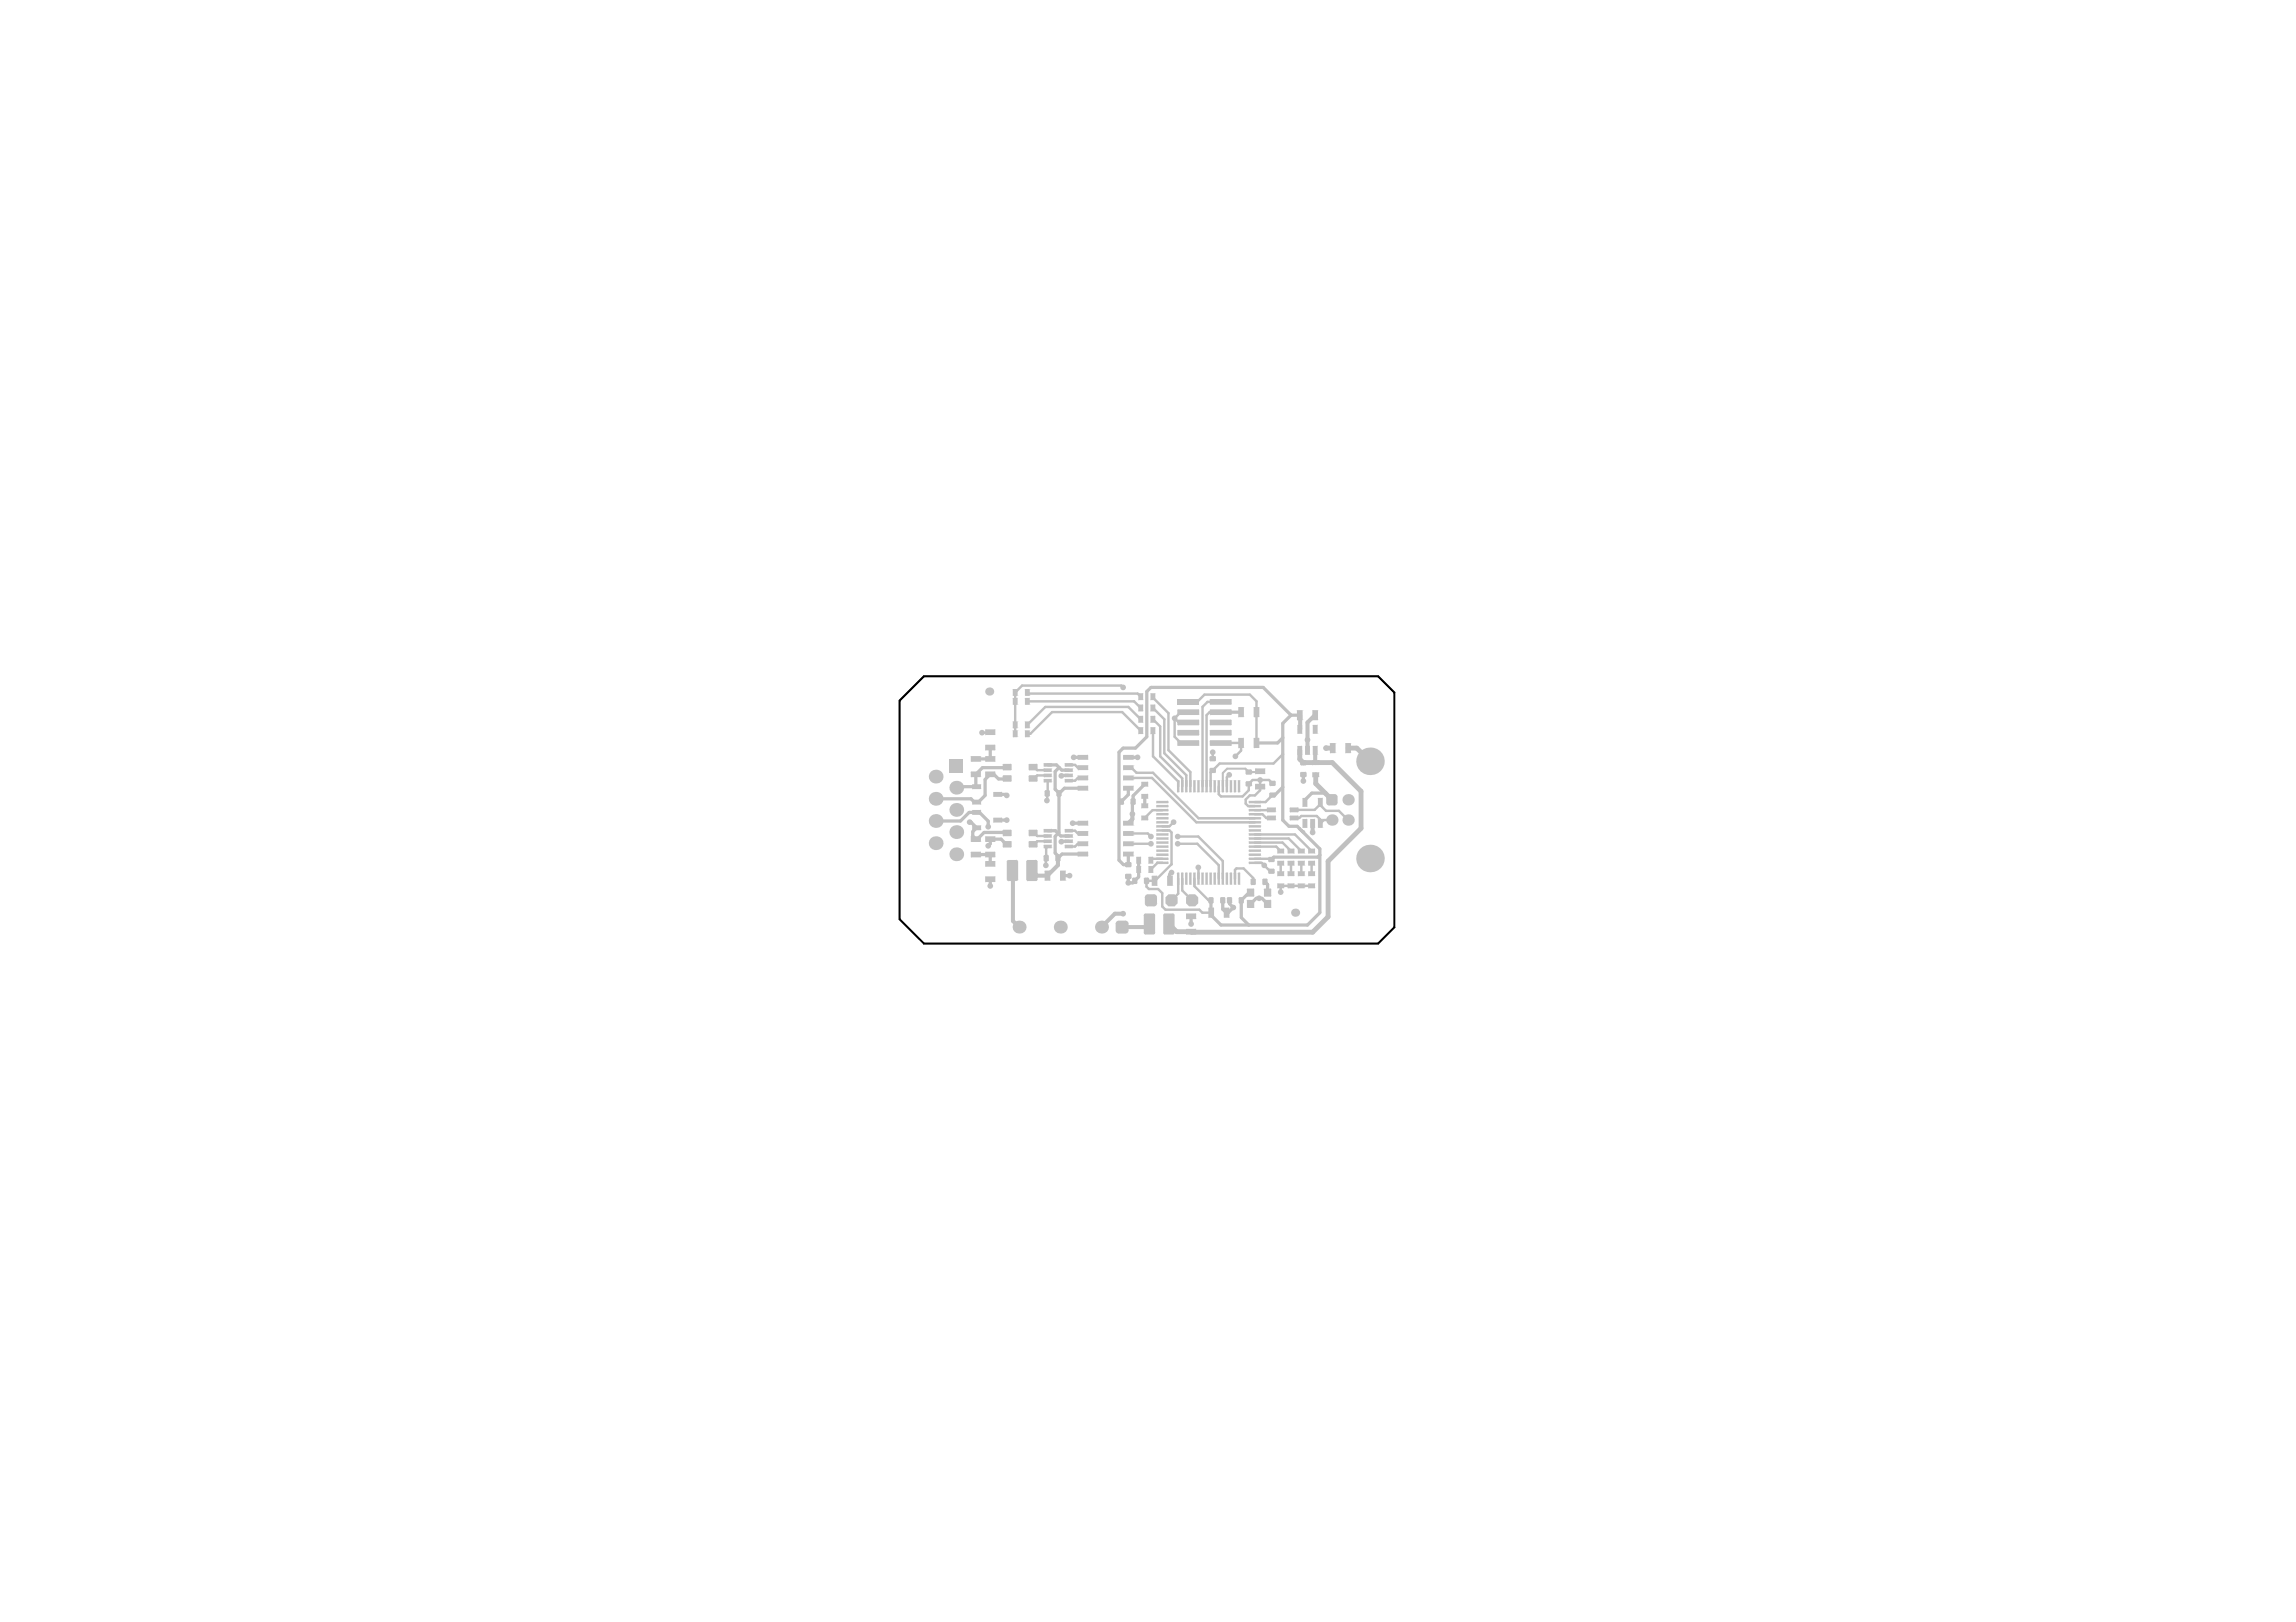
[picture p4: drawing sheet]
<svg xmlns="http://www.w3.org/2000/svg" width="297mm" height="210mm" viewBox="0 0 297 210" stroke-linecap="round" stroke-linejoin="round" font-family="sans-serif">
<path d="M116.4 90.7l3.1-3.2h58.8l2.1 2.1v30.4l-2.1 2.1h-58.8l-3.1-3.1z" fill="none" stroke="#000" stroke-width=".27"/>
<g fill="none" stroke="#c0c0c0" stroke-width=".42">
<path d="M130.3 99.3h-.1h-3.1l-.9 .9M136.5 99.8v2.3l.5 .6 .7-.7M146 98h1.2M160.6 92.2h-2.7M163.4 89h-14.5l-.5 .5v5.8l-1.5 1.5h-1.6l-.5 .5v14l.5 .6h.7v-1.4M166 93.6v12.5M166 95.5l-.7 .6h-2.7M167 92.6h1.2M121.1 106.2h3.2l1.1-1.1h1.3l1.1 1.2v.7M125.4 106.4h.2l.7 .7-.5 .5v.6l.4 .4h.2l.9-.9 3 .1M128.1 108.6h1.4l.7 .7h.1M130.3 100.7l-1.1 .1-.6-.6h-.5l-.7 .7v2l-.8 .9h-.6l-.4-.4h-4.5"/>
<path d="M136.5 108.2v2.2l.4 .3v.4l.5-.6M137 102.7v5l-.1 .1M137.5 113.3h.9M146 102v.8l-.9 .9h-.2M147.3 111.3v2.2l-.8 .7h-.5v-.8M148.1 101.5l-1.5 1.5-.1 2.3M148.1 103.1v1.2M151.6 112.9l-.3 .3v.8M154.1 118.6v1M156.7 116.5v2l1.3 1.2h11.2M158.2 116.5v1.2l.4 .4M159.1 116.5v.5l.5 .4-.7 .7h-.2"/>
<path d="M161.8 115.5h-.2l-1 1v2.2l1 1M161.8 117l.7-.8h.8l.7 .8M163.7 114.1l.3 .4v1M164.8 110.9l-.3 .3M166 101.9l-1.1 1h-.3M168.6 100.2v.9M171.4 102.6h-1.7l-.9 .9v.3"/>
</g>
<g fill="none" stroke="#c0c0c0" stroke-width=".31">
<path d="M132.9 90.8h13.8l.9 .8M132.9 89.6l.2 .2h14.1l.4 .4M145.3 89l-.2-.3h-12.9l-.9 .9v5.4M147.6 93.1l-1.6-1.6h-10.8l-2.3 2.3M147.6 94.5l-2.4-2.3h-9.1l-2.8 2.8h-.4M149.2 91.6h.1M149.2 93.1l.9 .9v3.9l2.9 2.8v1.1M149.2 94.5v3.4l3.2 3.2v.7M149.2 91.6l1.4 1.5v4.4l2.9 2.8v1.5M149.2 90.3l2 2v4.8l2.8 2.8v1.9M152 93l.5 .5h1.2M152 93v2.3l.8 .9h.9"/>
<path d="M153.7 92.2h-.9l-.8 .8M153.7 90.8h1.2l.9-.9h5.9l.9 .9v5.3M156.9 97.3v.9M157.9 92.2h-1.4l-.4 .3v9.3M157.9 90.8h-1.7l-.6 .7v10.3M157.9 96.1h2.7v1l-.8 .8M157.9 96.1v.1M166 97.6l-1.2 1.2h-7l-1.2 1.2v1.8M135.5 109.5l-.2 .2v2.3M135.5 101l-.1 2.6M138.3 107.5h.8l.3 .4h.7M140.1 100.7h-.7l-.3 .3h-.8"/>
<path d="M140.1 109.2h-.7l-.3 .3h-.8M150.4 111.1h-1.3l-.2 .2M150.4 111.7h-.7l-.8 .8M150.4 104.8h-1.3l-1 1.1M151.6 111.9l-2.2 2.1h-1.1v.7l.3 .3h1.2l.6 .6v1.7l.4 .4h4.4l.3 .4h1.2M151.6 111.9h.1M154.5 113.7v1l1.9 1.8h.3M155 112.3v1.4M159 100.3l-.3 .3v1.2M159.8 113.7v-1.1l.2-.2h.9l1.2 1.2v.5M162.3 111.1h2.1l.1 .1M162.3 111.7h.9l1.1 1h.2"/>
<path d="M163 100.9v1.4l-.6 .6h-.7l-.5 .6v.5l.3 .3h.8M164.6 101.4l-.4-.5h-2.1l-.5 .5v.9l-.8 .8h-2.8l-.3-.3v-1M164.6 102.9l-.9 .9h-1.4M167.4 105.9h.7l.3-.3h2l.4 .5v.5l.5-.5h1M170.8 103.8v.4l.8 .7h1.6l1.2 1.2M170.8 104.1l-.7 .7h-2.7"/>
</g>
<path d="M168.2 92.6v1.7M131 112.7v6.5l.8 .8M136.9 111.1v.9l-1.4 1.3h-1.3l-.7-.6M145.3 118.2h-1.1l-1.7 1.8M169.8 106.6v1.1" fill="none" stroke="#c0c0c0" stroke-width=".52"/>
<path d="M163 99.9h-1.4l-.5-.4h-2.3l-.6 .5v1.8" fill="none" stroke="#c0c0c0" stroke-width=".26"/>
<path d="M168.2 97.1v1.2l.4 .4h1.6M170.2 101.4l2.1 2.1M171.8 118.6l-2 2h-17.6l-1-1" fill="none" stroke="#c0c0c0" stroke-width=".63"/>
<path d="M146.4 99.3l.6 .7h2.2l5.9 5.9M146 100.7h3l5.8 5.7" fill="none" stroke="#c0c0c0" stroke-width=".32"/>
<circle cx="168.5" cy="107.6" r=".21" fill="#c0c0c0"/>
<g fill="none" stroke="#c0c0c0" stroke-width=".42">
<path d="M128.1 96.7v1.5h-1.9M135.5 99h1.2l.7 .7h.9M137 99.3l-.5 .5M138.9 98h1.2M163.4 89l3.6 3.6-1 1M126.2 100.2v1.5l.1 .1h-2.5l-.1 .1M126.2 110.6h1.9v1.2M128.1 108.6v.6l-.3 .3M128.1 113.8v.8M129.1 102.8h1l.1 .1M129.1 106.1h1.1M135.5 107.5h1.1l.6 .7h1.1"/>
<path d="M136.9 107.8l-.4 .4M137.4 110.5h2.7M137.7 102h2.4M138.3 108.9h-1M138.3 100.3l-1 .1M138.8 106.5h1.3M166 106.1l.8 .8h1l3 3v8.2l-1.6 1.6M168.1 107.2v.1M168.4 107.5h.1M170.8 110.7l-.3 .2h-5.7"/>
</g>
<path d="M168.2 94.3v.1M170.1 92.6l-.9 .9v3.6M170.1 97.1v1.5l.1 .1M146.5 105.3v.7l-.5 .5M148.7 119.6l-.4 .4h-3.1" fill="none" stroke="#c0c0c0" stroke-width=".52"/>
<g fill="none" stroke="#c0c0c0" stroke-width=".31">
<path d="M128.1 94.8h-1.1M133.8 99.3l.4 .4h1.3M138.3 99h.8l.3 .3h.7M133.8 107.8l.4 .4h1.3M135.5 100.3h-1.3l-.4 .4M135.5 108.9h-1.3l-.4 .4M146 109.2h2.9M146 107.9h2.5l.4 .4M150.4 107.5h.9l.3 .2v4.2M151.8 106.4l-.5 .5h-.9M152.4 108.3h2.6l3.2 3.1v2.3M152.4 109.2h2.5l2.8 2.8v1.7"/>
<path d="M152.4 113.7v2l-.8 .8M153 113.7v1.5l1.2 1.3M162.3 105.4h1l.5 .5h.7M162.3 108h5.2l2.2 2.1M162.3 108.5h4.4l1.7 1.6M162.3 109h3.6l1.1 1.1M162.3 109.6h2.8l.6 .5M164.5 104.8h-2.2M165.7 111.7v1.4M167 111.7v1.4M168.4 111.7v1.4M169.7 114.6h-4v.8"/>
<path d="M169.7 111.7v1.4"/>
</g>
<path d="M170.2 98.7h2.2l3.7 3.7v4.8l-4.3 4.3v7.1M171.6 96.8h.8M174.4 96.8h1.1l1.7 1.7M170.2 100.3v1.1" fill="none" stroke="#c0c0c0" stroke-width=".63"/>
<path d="M146 99.3h.4M154.8 106.4h7.5M155.1 105.9h7.2" fill="none" stroke="#c0c0c0" stroke-width=".32"/>
<g fill="#c0c0c0">
<path d="M163 106.3h.1z"/>
<path d="M161.6 105.2v.1z"/>
<path d="M161.6 104.7v.1z"/>
<path d="M152.3 112.9v.1z"/>
<path d="M153.6 114.4v.1z"/>
<path d="M155.7 114.4v.1z"/>
<path d="M151.1 104.2h.1z"/>
<path d="M149.6 106h.1z"/>
<path d="M151.1 106.3h.1z"/>
<path d="M149.6 108.1h.1z"/>
<path d="M151.1 108.4h.1z"/>
<path d="M149.6 110.2h.1z"/>
<path d="M151.1 110.5h.1z"/>
<path d="M154.4 112.9v.1z"/>
<path d="M156.5 112.9v.1z"/>
<path d="M157.8 114.4v.1z"/>
<path d="M158.6 112.9v.1z"/>
<path d="M161.6 111.5v.1z"/>
<path d="M161.6 111v.1z"/>
<path d="M163 110.5h.1z"/>
<path d="M161.6 109.4v.1z"/>
<path d="M161.6 108.9v.1z"/>
<path d="M163 108.4h.1z"/>
<path d="M161.6 107.3v.1z"/>
<path d="M161.6 106.8v.1z"/>
<path d="M163 104.2h.1z"/>
<path d="M160.4 101h.1z"/>
<path d="M160.1 101h.1z"/>
<path d="M160.1 102.5h.1z"/>
<path d="M159.8 101h.1z"/>
<path d="M159.6 102.5h.1z"/>
<path d="M159.3 101h.1z"/>
<path d="M159.1 102.5h.1z"/>
<path d="M158.8 101h.1z"/>
<path d="M158.3 101h.1z"/>
<path d="M158 101h.1z"/>
<path d="M158 102.5h.1z"/>
<path d="M157.5 102.5h.1z"/>
<path d="M157.2 101h.1z"/>
<path d="M157 102.5h.1z"/>
<path d="M156.7 101h.1z"/>
<path d="M156.2 101h.1z"/>
<path d="M155.9 101h.1z"/>
<path d="M155.9 102.5h.1z"/>
<path d="M155.4 102.5h.1z"/>
<path d="M155.1 101h.1z"/>
<path d="M154.9 102.5h.1z"/>
<path d="M154.6 101h.1z"/>
<path d="M154.1 101h.1z"/>
<path d="M153.8 101h.1z"/>
<path d="M153.8 102.5h.1z"/>
<path d="M153.3 102.5h.1z"/>
<path d="M153 101h.1z"/>
<path d="M152.8 102.5h.1z"/>
<path d="M152.5 101h.1z"/>
<path d="M149 114.6h.1z"/>
<path d="M151 114.6h.1z"/>
<path d="M157 117.5h.1z"/>
<path d="M156.3 117.5h.1z"/>
<path d="M159 117.5h.1z"/>
<path d="M127.5 94.4v.1z"/>
<path d="M128.7 96.4h.1z"/>
<path d="M135.8 112.7h.1z"/>
<path d="M135.1 112.7h.1z"/>
<path d="M137.8 112.7h.1z"/>
<path d="M137.1 112.7h.1z"/>
<path d="M153.4 118.9h.1z"/>
<path d="M153.4 120.9h.1z"/>
<path d="M127.5 111.4v.1z"/>
<path d="M127.5 113.4v.1z"/>
<path d="M147.7 101.7v.1z"/>
<path d="M148.5 102.7v.1z"/>
<path d="M147.7 103.3v.1z"/>
<path d="M165.2 113.3l.1 .1z"/>
<path d="M166.1 112.7v.1z"/>
<path d="M165.2 114.9l.1 .1z"/>
<path d="M166.1 114.3v.1z"/>
<path d="M166.6 114.9v.1z"/>
<path d="M167.4 114.3l.1 .1z"/>
<path d="M166.6 113.3v.1z"/>
<path d="M167.4 112.7l.1 .1z"/>
<path d="M167.9 113.3l.1 .1z"/>
<path d="M168.7 112.7l.1 .1z"/>
<path d="M167.9 114.9l.1 .1z"/>
<path d="M168.7 114.3l.1 .1z"/>
<path d="M169.2 114.9l.1 .1z"/>
<path d="M170.1 114.3v.1z"/>
<path d="M169.2 113.3l.1 .1z"/>
<path d="M170.1 112.7v.1z"/>
<path d="M148.8 90.5l.1 .1z"/>
<path d="M149.4 89.7l.1 .1z"/>
<path d="M147.3 90.5v.1z"/>
<path d="M147.8 89.7l.1 .1z"/>
<path d="M147.3 92v.1z"/>
<path d="M147.8 91.2h.1z"/>
<path d="M148.8 92l.1 .1z"/>
<path d="M149.4 91.2h.1z"/>
<path d="M148.8 93.5h.1z"/>
<path d="M149.4 92.6l.1 .1z"/>
<path d="M147.8 92.6l.1 .1z"/>
<path d="M147.3 94.9v.1z"/>
<path d="M147.8 94.1l.1 .1z"/>
<path d="M148.8 94.9l.1 .1z"/>
<path d="M149.4 94.1l.1 .1z"/>
<path d="M147 112.9l.1 .1z"/>
<path d="M149.1 112.1h.1z"/>
<path d="M148.6 112.9v.1z"/>
<path d="M149.1 110.9h.1z"/>
<path d="M148.6 111.7v.1z"/>
<path d="M147 111.7l.1 .1z"/>
<path d="M172.7 96.2h.1z"/>
<path d="M174 96.2h.1z"/>
<path d="M174.7 96.2h.1z"/>
<path d="M160.9 92.7v.1z"/>
<path d="M160.9 96.7v.1z"/>
<path d="M127.5 108.2v.1z"/>
<path d="M127.5 110.2v.1z"/>
<path d="M132.6 95.3l.1 .1z"/>
<path d="M133.2 94.5v.1z"/>
<path d="M131 95.3l.1 .1z"/>
<path d="M131.6 94.5l.1 .1z"/>
<path d="M132.6 94.2h.1z"/>
<path d="M131 94.2h.1z"/>
<path d="M131.6 93.4h.1z"/>
<path d="M132.6 91.1l.1 .1z"/>
<path d="M133.2 90.3v.1z"/>
<path d="M131 91.1l.1 .1z"/>
<path d="M131.6 90.3l.1 .1z"/>
<path d="M132.6 90l.1 .1z"/>
<path d="M131 90l.1 .1z"/>
<path d="M131.6 89.2h.1z"/>
<path d="M148.5 105.5v.1z"/>
<path d="M147.7 106.1v.1z"/>
<path d="M147.7 104.5v.1z"/>
<path d="M169.2 110.4h.1z"/>
<path d="M170.1 109.8v.1z"/>
<path d="M169.2 112h.1z"/>
<path d="M170.1 111.4v.1z"/>
<path d="M167.9 110.4h.1z"/>
<path d="M168.7 109.8l.1 .1z"/>
<path d="M167.9 112h.1z"/>
<path d="M168.7 111.4l.1 .1z"/>
<path d="M167.4 109.8l.1 .1z"/>
<path d="M167.4 111.4l.1 .1z"/>
<path d="M165.2 110.4h.1z"/>
<path d="M166.1 109.8v.1z"/>
<path d="M165.2 112h.1z"/>
<path d="M166.1 111.4v.1z"/>
<path d="M168.5 104.3l.1 .1z"/>
<path d="M170.5 104.3l.1 .1z"/>
<path d="M170.5 107.1h.1z"/>
<path d="M169.5 107.1h.1z"/>
<path d="M168.5 107.1h.1z"/>
<path d="M137.7 99.5h.1z"/>
<path d="M138.7 98.8h.1z"/>
<path d="M137.7 98.8h.1z"/>
<path d="M136 98.8h.1z"/>
<path d="M136 107.3h.1z"/>
<path d="M135 107.7h.1z"/>
<path d="M138.7 107.3h.1z"/>
<path d="M137.7 107.3h.1z"/>
<path d="M137.7 107.7h.1z"/>
<path d="M136 108h.1z"/>
<path d="M138.7 108h.1z"/>
<path d="M137.7 108h.1z"/>
<path d="M137.7 108.7h.1z"/>
<path d="M146.6 101.7l.1 .1z"/>
<path d="M145.3 102.3h.1z"/>
<path d="M146.6 100.4h.1z"/>
<path d="M145.3 100.9l.1 .1z"/>
<path d="M146.6 99l.1 .1z"/>
<path d="M145.3 99.6l.1 .1z"/>
<path d="M146.6 97.7l.1 .1z"/>
<path d="M145.3 98.3h.1z"/>
<path d="M140.7 101.7l.1 .1z"/>
<path d="M139.4 102.3h.1z"/>
<path d="M140.7 100.4h.1z"/>
<path d="M139.4 100.9l.1 .1z"/>
<path d="M140.7 99l.1 .1z"/>
<path d="M139.4 99.6l.1 .1z"/>
<path d="M140.7 97.7l.1 .1z"/>
<path d="M139.4 98.3h.1z"/>
<path d="M146.6 110.2l.1 .1z"/>
<path d="M145.3 110.8h.1z"/>
<path d="M146.6 108.9h.1z"/>
<path d="M145.3 109.4l.1 .1z"/>
<path d="M146.6 107.5l.1 .1z"/>
<path d="M145.3 108.1l.1 .1z"/>
<path d="M146.6 106.2l.1 .1z"/>
<path d="M145.3 106.8h.1z"/>
<path d="M140.7 110.2l.1 .1z"/>
<path d="M139.4 110.8h.1z"/>
<path d="M140.7 108.9h.1z"/>
<path d="M139.4 109.4l.1 .1z"/>
<path d="M140.7 107.5l.1 .1z"/>
<path d="M139.4 108.1l.1 .1z"/>
<path d="M140.7 106.2l.1 .1z"/>
<path d="M139.4 106.8h.1z"/>
<path d="M126.9 101.5v.1z"/>
<path d="M125.8 104v.1z"/>
<path d="M128.5 103.1h.1z"/>
<path d="M129.6 102.5l.1 .1z"/>
<path d="M126.9 104.8v.1z"/>
<path d="M126.9 106.8v.1z"/>
<path d="M128.5 106.4h.1z"/>
<path d="M129.6 105.8l.1 .1z"/>
<path d="M169.8 98.9v.1z"/>
<path d="M170.6 98.4h.1z"/>
<path d="M169.8 100.5v.1z"/>
<path d="M170.6 99.9l.1 .1z"/>
<path d="M167.8 97.6l.1 .1z"/>
<path d="M168.4 96.5l.1 .1z"/>
<path d="M168.8 97.6l.1 .1z"/>
<path d="M169.4 96.5l.1 .1z"/>
<path d="M169.8 97.6l.1 .1z"/>
<path d="M170.4 96.5l.1 .1z"/>
<path d="M169.8 94.9l.1 .1z"/>
<path d="M170.4 93.8l.1 .1z"/>
<path d="M167.8 94.9l.1 .1z"/>
<path d="M168.4 93.8l.1 .1z"/>
<path d="M145.6 119.1v.5zM145.6 119.1l.2 .1 .2 .4h-.4z"/>
<path d="M144.3 119.6h.4zM144.4 119.3l.3-.2v.5h-.4z"/>
<path d="M144.7 120.4v.4zM144.3 120.4h.4v.4l-.3-.2z"/>
<path d="M145.6 120.4h.4zM145.6 120.4h.4l-.2 .4h-.2z"/>
<path d="M149.3 115.7v.4zM149.3 115.7l.3 .2 .1 .2h-.4z"/>
<path d="M148.1 116.1h.4zM148.2 115.9l.3-.2v.4h-.4z"/>
<path d="M148.5 116.9v.4zM148.1 116.9h.4v.4l-.3-.2z"/>
<path d="M149.3 116.9h.4zM149.3 116.9h.4l-.1 .2-.3 .2z"/>
<path d="M171.6 103.1h.3zM171.6 102.9l.3-.1v.3h-.3z"/>
<path d="M171.9 103.9v.3zM171.6 103.9h.3v.3h-.1z"/>
<path d="M172.7 103.9h.3zM172.7 103.9h.3l-.1 .3h-.2z"/>
<path d="M172.7 102.8v.3zM172.7 102.8h.2l.1 .3h-.3z"/>
<path d="M159.8 112.9v.1zM159.8 112.9l.1 .1z"/>
<path d="M159.6 113h.1zM159.6 112.9l.1 .1z"/>
<path d="M159.7 114.4v.1zM159.6 114.4l.1 .1z"/>
<path d="M159.8 114.4h.1zM159.8 114.4h.1l-.1 .1z"/>
<path d="M160.4 112.9v.1zM160.4 112.9l.1 .1z"/>
<path d="M160.1 113h.1zM160.2 112.9v.1z"/>
<path d="M160.2 114.4v.1zM160.1 114.4l.1 .1z"/>
<path d="M160.4 114.4h.1zM160.4 114.4h.1l-.1 .1z"/>
<path d="M161.6 106.5v.1zM161.6 106.5v.1z"/>
<path d="M163 106.5h.1zM163 106.5h.1l-.1 .1z"/>
<path d="M163 106h.1zM163 106h.1h-.1z"/>
<path d="M163 105.7v.1zM163 105.7l.1 .1z"/>
<path d="M161.6 105.4v.1zM161.6 105.4v.1z"/>
<path d="M163 105.4h.1zM163 105.4h.1l-.1 .1z"/>
<path d="M163 105.2v.1zM163 105.2l.1 .1z"/>
<path d="M161.6 104.9v.1zM161.6 104.9v.1z"/>
<path d="M163 104.9h.1zM163 104.9h.1l-.1 .1z"/>
<path d="M163 104.7v.1zM163 104.7l.1 .1z"/>
<path d="M154.1 112.9v.1zM154.1 112.9l.1 .1z"/>
<path d="M153.8 113h.1zM153.9 112.9v.1z"/>
<path d="M153.9 114.4v.1zM153.8 114.4l.1 .1z"/>
<path d="M154.1 114.4h.1zM154.1 114.4h.1l-.1 .1z"/>
<path d="M152.5 112.9v.1zM152.5 112.9l.1 .1z"/>
<path d="M152.3 114.4v.1zM152.3 114.4v.1z"/>
<path d="M152.5 114.4h.1zM152.5 114.4h.1l-.1 .1z"/>
<path d="M153 112.9v.1zM153 112.9l.1 .1z"/>
<path d="M152.8 113h.1zM152.8 112.9l.1 .1z"/>
<path d="M152.9 114.4v.1zM152.8 114.4l.1 .1z"/>
<path d="M153 114.4h.1zM153 114.4h.1l-.1 .1z"/>
<path d="M153.6 112.9v.1zM153.6 112.9v.1z"/>
<path d="M153.3 113h.1zM153.3 112.9l.1 .1z"/>
<path d="M153.4 114.4v.1zM153.3 114.4l.1 .1z"/>
<path d="M155.7 112.9v.1zM155.7 112.9v.1z"/>
<path d="M155.4 113h.1zM155.4 112.9l.1 .1z"/>
<path d="M155.5 114.4v.1zM155.4 114.4l.1 .1z"/>
<path d="M149.6 103.7h.1zM149.6 103.7h.1z"/>
<path d="M149.7 103.9v.1zM149.6 103.9l.1 .1z"/>
<path d="M151.1 103.9h.1zM151.1 103.9h.1l-.1 .1z"/>
<path d="M151.1 103.6v.1zM151.1 103.6l.1 .1z"/>
<path d="M149.6 104.2h.1zM149.6 104.2h.1z"/>
<path d="M149.7 104.4v.1zM149.6 104.4l.1 .1z"/>
<path d="M151.1 104.4h.1zM151.1 104.4h.1l-.1 .1z"/>
<path d="M149.6 104.8h.1zM149.6 104.7l.1 .1z"/>
<path d="M149.7 104.9v.1zM149.6 104.9l.1 .1z"/>
<path d="M151.1 104.9h.1zM151.1 104.9h.1l-.1 .1z"/>
<path d="M151.1 104.7v.1zM151.1 104.7l.1 .1z"/>
<path d="M149.6 105.3h.1zM149.6 105.2l.1 .1z"/>
<path d="M149.7 105.4v.1zM149.6 105.4l.1 .1z"/>
<path d="M151.1 105.4h.1zM151.1 105.4h.1l-.1 .1z"/>
<path d="M151.1 105.2v.1zM151.1 105.2l.1 .1z"/>
<path d="M149.6 105.8h.1zM149.6 105.8h.1z"/>
<path d="M151.1 106h.1zM151.1 106h.1h-.1z"/>
<path d="M151.1 105.7v.1zM151.1 105.7l.1 .1z"/>
<path d="M149.6 106.3h.1zM149.6 106.3h.1z"/>
<path d="M149.7 106.5v.1zM149.6 106.5l.1 .1z"/>
<path d="M151.1 106.5h.1zM151.1 106.5h.1l-.1 .1z"/>
<path d="M149.6 106.9h.1zM149.6 106.8l.1 .1z"/>
<path d="M149.7 107v.1zM149.6 107l.1 .1z"/>
<path d="M151.1 107h.1zM151.1 107h.1l-.1 .1z"/>
<path d="M151.1 106.8v.1zM151.1 106.8l.1 .1z"/>
<path d="M149.6 107.4h.1zM149.6 107.3l.1 .1z"/>
<path d="M149.7 107.5v.1zM149.6 107.5l.1 .1z"/>
<path d="M151.1 107.5h.1zM151.1 107.5h.1l-.1 .1z"/>
<path d="M151.1 107.3v.1zM151.1 107.3l.1 .1z"/>
<path d="M149.6 107.9h.1zM149.6 107.9h.1z"/>
<path d="M151.1 108.1h.1zM151.1 108.1h.1h-.1z"/>
<path d="M151.1 107.8v.1zM151.1 107.8l.1 .1z"/>
<path d="M149.6 108.4h.1zM149.6 108.4h.1z"/>
<path d="M149.7 108.6v.1zM149.6 108.6l.1 .1z"/>
<path d="M151.1 108.6h.1zM151.1 108.6h.1l-.1 .1z"/>
<path d="M149.6 109h.1zM149.6 108.9l.1 .1z"/>
<path d="M149.7 109.1v.1zM149.6 109.1l.1 .1z"/>
<path d="M151.1 109.1h.1zM151.1 109.1h.1l-.1 .1z"/>
<path d="M151.1 108.9v.1zM151.1 108.9l.1 .1z"/>
<path d="M149.6 109.5h.1zM149.6 109.4l.1 .1z"/>
<path d="M149.7 109.6v.1zM149.6 109.6l.1 .1z"/>
<path d="M151.1 109.6h.1zM151.1 109.6h.1l-.1 .1z"/>
<path d="M151.1 109.4v.1zM151.1 109.4l.1 .1z"/>
<path d="M149.6 110h.1zM149.6 110h.1z"/>
<path d="M151.1 110.2h.1zM151.1 110.2h.1h-.1z"/>
<path d="M151.1 109.9v.1zM151.1 109.9l.1 .1z"/>
<path d="M149.6 110.5h.1zM149.6 110.5h.1z"/>
<path d="M149.7 110.7v.1zM149.6 110.7l.1 .1z"/>
<path d="M151.1 110.7h.1zM151.1 110.7h.1l-.1 .1z"/>
<path d="M149.6 111.1h.1zM149.6 111l.1 .1z"/>
<path d="M149.7 111.2v.1zM149.6 111.2l.1 .1z"/>
<path d="M151.1 111.2h.1zM151.1 111.2h.1l-.1 .1z"/>
<path d="M151.1 111v.1zM151.1 111l.1 .1z"/>
<path d="M149.6 111.6h.1zM149.6 111.5l.1 .1z"/>
<path d="M149.7 111.7v.1zM149.6 111.7l.1 .1z"/>
<path d="M151.1 111.7h.1zM151.1 111.7h.1l-.1 .1z"/>
<path d="M151.1 111.5v.1zM151.1 111.5l.1 .1z"/>
<path d="M154.6 112.9v.1zM154.6 112.9l.1 .1z"/>
<path d="M154.4 114.4v.1zM154.4 114.4v.1z"/>
<path d="M154.6 114.4h.1zM154.6 114.4h.1l-.1 .1z"/>
<path d="M155.1 112.9v.1zM155.1 112.9l.1 .1z"/>
<path d="M154.9 113h.1zM154.9 112.9l.1 .1z"/>
<path d="M155 114.4v.1zM154.9 114.4l.1 .1z"/>
<path d="M155.1 114.4h.1zM155.1 114.4h.1l-.1 .1z"/>
<path d="M156.2 112.9v.1zM156.2 112.9l.1 .1z"/>
<path d="M155.9 113h.1zM156 112.9v.1z"/>
<path d="M156 114.4v.1zM155.9 114.4l.1 .1z"/>
<path d="M156.2 114.4h.1zM156.2 114.4h.1l-.1 .1z"/>
<path d="M156.7 112.9v.1zM156.7 112.9l.1 .1z"/>
<path d="M156.5 114.4v.1zM156.5 114.4v.1z"/>
<path d="M156.7 114.4h.1zM156.7 114.4h.1l-.1 .1z"/>
<path d="M157.2 112.9v.1zM157.2 112.9l.1 .1z"/>
<path d="M157 113h.1zM157 112.9l.1 .1z"/>
<path d="M157.1 114.4v.1zM157 114.4l.1 .1z"/>
<path d="M157.2 114.4h.1zM157.2 114.4h.1l-.1 .1z"/>
<path d="M157.8 112.9v.1zM157.8 112.9v.1z"/>
<path d="M157.5 113h.1zM157.5 112.9l.1 .1z"/>
<path d="M157.6 114.4v.1zM157.5 114.4l.1 .1z"/>
<path d="M158.3 112.9v.1zM158.3 112.9l.1 .1z"/>
<path d="M158 113h.1zM158.1 112.9v.1z"/>
<path d="M158.1 114.4v.1zM158 114.4l.1 .1z"/>
<path d="M158.3 114.4h.1zM158.3 114.4h.1l-.1 .1z"/>
<path d="M158.8 112.9v.1zM158.8 112.9l.1 .1z"/>
<path d="M158.6 114.4v.1zM158.6 114.4v.1z"/>
<path d="M158.8 114.4h.1zM158.8 114.4h.1l-.1 .1z"/>
<path d="M159.3 112.9v.1zM159.3 112.9l.1 .1z"/>
<path d="M159.1 113h.1zM159.1 112.9l.1 .1z"/>
<path d="M159.2 114.4v.1zM159.1 114.4l.1 .1z"/>
<path d="M159.3 114.4h.1zM159.3 114.4h.1l-.1 .1z"/>
<path d="M161.6 111.7v.1zM161.6 111.7v.1z"/>
<path d="M163 111.7h.1zM163 111.7h.1l-.1 .1z"/>
<path d="M163 111.5v.1zM163 111.5l.1 .1z"/>
<path d="M161.6 111.2v.1zM161.6 111.2v.1z"/>
<path d="M163 111.2h.1zM163 111.2h.1l-.1 .1z"/>
<path d="M163 111v.1zM163 111l.1 .1z"/>
<path d="M161.6 110.7v.1zM161.6 110.7v.1z"/>
<path d="M163 110.7h.1zM163 110.7h.1l-.1 .1z"/>
<path d="M163 110.2h.1zM163 110.2h.1h-.1z"/>
<path d="M163 109.9v.1zM163 109.9l.1 .1z"/>
<path d="M161.6 109.6v.1zM161.6 109.6v.1z"/>
<path d="M163 109.6h.1zM163 109.6h.1l-.1 .1z"/>
<path d="M163 109.4v.1zM163 109.4l.1 .1z"/>
<path d="M161.6 109.1v.1zM161.6 109.1v.1z"/>
<path d="M163 109.1h.1zM163 109.1h.1l-.1 .1z"/>
<path d="M163 108.9v.1zM163 108.9l.1 .1z"/>
<path d="M161.6 108.6v.1zM161.6 108.6v.1z"/>
<path d="M163 108.6h.1zM163 108.6h.1l-.1 .1z"/>
<path d="M163 108.1h.1zM163 108.1h.1h-.1z"/>
<path d="M163 107.8v.1zM163 107.8l.1 .1z"/>
<path d="M161.6 107.5v.1zM161.6 107.5v.1z"/>
<path d="M163 107.5h.1zM163 107.5h.1l-.1 .1z"/>
<path d="M163 107.3v.1zM163 107.3l.1 .1z"/>
<path d="M161.6 107v.1zM161.6 107v.1z"/>
<path d="M163 107h.1zM163 107h.1l-.1 .1z"/>
<path d="M163 106.8v.1zM163 106.8l.1 .1z"/>
<path d="M161.6 104.4v.1zM161.6 104.4v.1z"/>
<path d="M163 104.4h.1zM163 104.4h.1l-.1 .1z"/>
<path d="M161.6 103.9v.1zM161.6 103.9v.1z"/>
<path d="M163 103.9h.1zM163 103.9h.1l-.1 .1z"/>
<path d="M163 103.6v.1zM163 103.6l.1 .1z"/>
<path d="M160.4 102.5h.1zM160.4 102.5h.1h-.1z"/>
<path d="M159.6 101h.1zM159.6 101h.1z"/>
<path d="M159.8 102.5h.1zM159.8 102.5h.1h-.1z"/>
<path d="M159.1 101h.1zM159.1 101h.1z"/>
<path d="M159.3 102.5h.1zM159.3 102.5h.1h-.1z"/>
<path d="M158.8 102.5h.1zM158.8 102.5h.1h-.1z"/>
<path d="M158.3 102.5h.1zM158.3 102.5h.1h-.1z"/>
<path d="M157.5 101h.1zM157.5 101h.1z"/>
<path d="M157 101h.1zM157 101h.1z"/>
<path d="M157.2 102.5h.1zM157.2 102.5h.1h-.1z"/>
<path d="M156.7 102.5h.1zM156.7 102.5h.1h-.1z"/>
<path d="M156.2 102.5h.1zM156.2 102.5h.1h-.1z"/>
<path d="M155.4 101h.1zM155.4 101h.1z"/>
<path d="M154.9 101h.1zM154.9 101h.1z"/>
<path d="M155.1 102.5h.1zM155.1 102.5h.1h-.1z"/>
<path d="M154.6 102.5h.1zM154.6 102.5h.1h-.1z"/>
<path d="M154.1 102.5h.1zM154.1 102.5h.1h-.1z"/>
<path d="M153.3 101h.1zM153.3 101h.1z"/>
<path d="M152.8 101h.1zM152.8 101h.1z"/>
<path d="M153 102.5h.1zM153 102.5h.1h-.1z"/>
<path d="M152.5 102.5h.1zM152.5 102.5h.1h-.1z"/>
<path d="M163.5 115.1h.1zM163.5 115h.1v.1h-.1z"/>
<path d="M163.6 115.9v.1zM163.5 115.9h.1v.1z"/>
<path d="M164.4 115.9h.1zM164.4 115.9h.1l-.1 .1z"/>
<path d="M164.4 115v.1zM164.4 115l.1 .1h-.1z"/>
<path d="M163.5 116.6h.1zM163.5 116.5h.1v.1h-.1z"/>
<path d="M163.6 117.4v.1zM163.5 117.4h.1v.1z"/>
<path d="M164.4 117.4h.1zM164.4 117.4h.1l-.1 .1z"/>
<path d="M164.4 116.5v.1zM164.4 116.5l.1 .1h-.1z"/>
<path d="M161.3 116.6h.1zM161.3 116.5h.1v.1h-.1z"/>
<path d="M161.4 117.4v.1zM161.3 117.4h.1v.1z"/>
<path d="M162.2 117.4h.1zM162.2 117.4h.1l-.1 .1z"/>
<path d="M162.2 116.5v.1zM162.2 116.5l.1 .1h-.1z"/>
<path d="M161.3 115.1h.1zM161.3 115h.1v.1h-.1z"/>
<path d="M161.4 115.9v.1zM161.3 115.9h.1v.1z"/>
<path d="M162.2 115.9h.1zM162.2 115.9h.1l-.1 .1z"/>
<path d="M162.2 115v.1zM162.2 115l.1 .1h-.1z"/>
<path d="M161.8 113.9h.2zM161.8 113.7h.2v.2h-.2z"/>
<path d="M162 114.4v.1zM161.8 114.4h.2v.1z"/>
<path d="M162.3 114.4h.2zM162.3 114.4h.2l-.2 .1z"/>
<path d="M162.3 113.7v.2zM162.3 113.7l.2 .2h-.2z"/>
<path d="M163.3 113.9h.2zM163.4 113.7h.1v.2h-.2z"/>
<path d="M163.5 114.4v.1zM163.3 114.4h.2v.1z"/>
<path d="M163.8 114.4h.2zM163.8 114.4h.2l-.2 .1z"/>
<path d="M163.8 113.7v.2zM163.8 113.7l.2 .2h-.2z"/>
<path d="M149.7 113.3v.1zM149.7 113.3v.1z"/>
<path d="M149 113.4h.1zM149 113.3l.1 .1z"/>
<path d="M151.7 113.3v.1zM151.7 113.3v.1z"/>
<path d="M151 113.4h.1zM151 113.3l.1 .1z"/>
<path d="M162.4 102.1v.1zM162.4 102.1v.1z"/>
<path d="M163.6 102.1h.1zM163.6 102.1h.1l-.1 .1z"/>
<path d="M163.6 101.4v.1zM163.6 101.4l.1 .1z"/>
<path d="M162.4 100.1v.1zM162.4 100.1v.1z"/>
<path d="M163.6 100.1h.1zM163.6 100.1h.1l-.1 .1z"/>
<path d="M163.6 99.4v.1zM163.6 99.4l.1 .1z"/>
<path d="M157 118.7h.1zM157 118.7h.1l-.1 .1z"/>
<path d="M156.4 118.7v.1zM156.3 118.7l.1 .1z"/>
<path d="M159 118.7h.1zM159 118.7h.1l-.1 .1z"/>
<path d="M158.3 117.5h.1zM158.3 117.5h.1z"/>
<path d="M158.4 118.7v.1zM158.3 118.7l.1 .1z"/>
<path d="M128.7 94.4v.1zM128.7 94.4l.1 .1z"/>
<path d="M127.5 95v.1zM127.5 95v.1z"/>
<path d="M128.7 95h.1zM128.7 95h.1l-.1 .1z"/>
<path d="M127.5 97v.1zM127.5 97v.1z"/>
<path d="M128.7 97h.1zM128.7 97h.1l-.1 .1z"/>
<path d="M135.8 113.9h.1zM135.8 113.9h.1l-.1 .1z"/>
<path d="M135.2 113.9v.1zM135.1 113.9l.1 .1z"/>
<path d="M137.8 113.9h.1zM137.8 113.9h.1l-.1 .1z"/>
<path d="M137.2 113.9v.1zM137.1 113.9l.1 .1z"/>
<path d="M154.7 118.2v.1zM154.7 118.2l.1 .1z"/>
<path d="M153.4 118.3h.1zM153.5 118.2v.1z"/>
<path d="M154.7 118.9h.1zM154.7 118.9h.1h-.1z"/>
<path d="M154.7 120.2v.1zM154.7 120.2l.1 .1z"/>
<path d="M153.4 120.3h.1zM153.5 120.2v.1z"/>
<path d="M154.7 120.9h.1zM154.7 120.9h.1h-.1z"/>
<path d="M127.5 112.1v.1zM127.5 112.1v.1z"/>
<path d="M128.7 112.1h.1zM128.7 112.1h.1l-.1 .1z"/>
<path d="M128.7 111.4v.1zM128.7 111.4l.1 .1z"/>
<path d="M128.7 114.1h.1zM128.7 114.1h.1h-.1z"/>
<path d="M128.7 113.4v.1zM128.7 113.4l.1 .1z"/>
<path d="M170.4 93.1h.1zM170.4 93.1h.1l-.1 .1z"/>
<path d="M170.4 91.9v.1zM170.4 91.9l.1 .1z"/>
<path d="M169.8 92h.1zM169.8 91.9l.1 .1z"/>
<path d="M169.9 93.1v.1zM169.8 93.1l.1 .1z"/>
<path d="M168.4 93.1h.1zM168.4 93.1h.1l-.1 .1z"/>
<path d="M168.4 91.9v.1zM168.4 91.9l.1 .1z"/>
<path d="M167.8 92h.1zM167.8 91.9l.1 .1z"/>
<path d="M167.9 93.1v.1zM167.8 93.1l.1 .1z"/>
<path d="M158.4 116.8h.1zM158.4 116.8h.1l-.1 .1z"/>
<path d="M158.4 116.1v.2zM158.4 116.1l.1 .2h-.1z"/>
<path d="M157.8 116.3h.2zM157.9 116.1h.1v.2h-.2z"/>
<path d="M158 116.8v.1zM157.8 116.8h.2v.1z"/>
<path d="M156.8 116.8h.2zM156.8 116.8h.2l-.2 .1z"/>
<path d="M156.8 116.1v.2zM156.8 116.1l.2 .2h-.2z"/>
<path d="M156.3 116.3h.2zM156.4 116.1h.1v.2h-.2z"/>
<path d="M156.5 116.8v.1zM156.3 116.8h.2v.1z"/>
<path d="M157.1 99.4v.1zM157.1 99.4l.2 .1h-.2z"/>
<path d="M156.5 99.5h.1zM156.5 99.4h.1v.1h-.1z"/>
<path d="M156.6 99.9v.1zM156.5 99.9h.1v.1z"/>
<path d="M157.1 99.9h.2zM157.1 99.9h.2l-.2 .1z"/>
<path d="M157.1 97.8v.2zM157.1 97.8l.2 .2h-.2z"/>
<path d="M156.5 98h.1zM156.5 97.9l.1-.1v.2h-.1z"/>
<path d="M156.6 98.4v.1zM156.5 98.4h.1v.1z"/>
<path d="M157.1 98.4h.2zM157.1 98.4h.2l-.2 .1z"/>
<path d="M146.5 113.7h.1zM146.5 113.6h.1v.1h-.1z"/>
<path d="M146.6 114.2v.2zM146.5 114.2h.1v.2z"/>
<path d="M147 114.2h.1zM147 114.2h.1l-.1 .2z"/>
<path d="M147 113.6v.1zM147 113.6l.1 .1h-.1z"/>
<path d="M148 113.7h.2zM148 113.6h.2v.1h-.2z"/>
<path d="M148.2 114.2v.2zM148 114.2h.2v.2z"/>
<path d="M148.5 114.2h.2zM148.5 114.2h.2l-.2 .2z"/>
<path d="M148.5 113.6v.1zM148.5 113.6l.2 .1h-.2z"/>
<path d="M161.3 100.1v.2zM161.1 100.1h.2v.2z"/>
<path d="M161.8 100.1h.2zM161.8 100.1h.2l-.2 .2z"/>
<path d="M161.8 99.6v.1zM161.8 99.6l.2 .1h-.2z"/>
<path d="M161.1 99.7h.2zM161.2 99.6h.1v.1h-.2z"/>
<path d="M161.3 101.6v.2zM161.1 101.6h.2v.2z"/>
<path d="M161.8 101.6h.2zM161.8 101.6h.2l-.2 .2z"/>
<path d="M161.8 101.1v.2zM161.8 101.1l.2 .2h-.2z"/>
<path d="M161.1 101.3h.2zM161.2 101.1h.1v.2h-.2z"/>
<path d="M164.2 112.9v.2zM164.1 112.9h.1v.2z"/>
<path d="M164.7 112.9h.2zM164.7 112.9h.2l-.2 .2z"/>
<path d="M164.7 112.4v.2zM164.7 112.4l.2 .2h-.2z"/>
<path d="M164.1 112.6h.1zM164.1 112.5l.1-.1v.2h-.1z"/>
<path d="M164.2 111.4v.2zM164.1 111.4h.1v.2z"/>
<path d="M164.7 111.4h.2zM164.7 111.4h.2l-.2 .2z"/>
<path d="M164.7 110.9v.2zM164.7 110.9l.2 .2h-.2z"/>
<path d="M164.1 111.1h.1zM164.1 110.9h.1v.2h-.1z"/>
<path d="M145.2 104h.2zM145.2 104h.2l-.2 .2z"/>
<path d="M145.2 103.3v.2zM145.2 103.3l.2 .2h-.2z"/>
<path d="M144.7 103.5h.2zM144.8 103.4l.1-.1v.2h-.2z"/>
<path d="M144.9 104v.2zM144.7 104h.2v.2z"/>
<path d="M146.8 104h.1zM146.8 104h.1l-.1 .2z"/>
<path d="M146.8 103.3v.2zM146.8 103.3l.1 .2h-.1z"/>
<path d="M146.3 103.5h.1zM146.3 103.4l.1-.1v.2h-.1z"/>
<path d="M146.4 104v.2zM146.3 104h.1v.2z"/>
<path d="M135.1 102.4h.2zM135.2 102.3l.1-.1v.2h-.2z"/>
<path d="M135.3 102.9v.2zM135.1 102.9h.2v.2z"/>
<path d="M135.7 102.9h.1zM135.7 102.9h.1l-.1 .2z"/>
<path d="M135.7 102.2v.2zM135.7 102.2l.1 .2h-.1z"/>
<path d="M136.7 102.4h.1zM136.7 102.3l.1-.1v.2h-.1z"/>
<path d="M136.8 102.9v.2zM136.7 102.9h.1v.2z"/>
<path d="M137.2 102.9h.1zM137.2 102.9h.1l-.1 .2z"/>
<path d="M137.2 102.2v.2zM137.2 102.2l.1 .2h-.1z"/>
<path d="M145.7 112.1v.1zM145.5 112.1h.2v.1z"/>
<path d="M146.2 112.1h.2zM146.2 112.1h.2l-.2 .1z"/>
<path d="M146.2 111.6v.1zM146.2 111.6l.2 .1h-.2z"/>
<path d="M145.5 111.7h.2zM145.6 111.6h.1v.1h-.2z"/>
<path d="M145.7 113.6v.2zM145.5 113.6h.2v.2z"/>
<path d="M146.2 113.6h.2zM146.2 113.6h.2l-.2 .2z"/>
<path d="M146.2 113.1v.1zM146.2 113.1l.2 .1h-.2z"/>
<path d="M145.5 113.2h.2zM145.6 113.1h.1v.1h-.2z"/>
<path d="M135 110.8h.2zM135.1 110.7l.1-.1v.2h-.2z"/>
<path d="M135.2 111.3v.2zM135 111.3h.2v.2z"/>
<path d="M135.5 111.3h.2zM135.5 111.3h.2l-.2 .2z"/>
<path d="M135.5 110.6v.2zM135.5 110.6l.2 .2h-.2z"/>
<path d="M136.5 110.8h.2zM136.6 110.7l.1-.1v.2h-.2z"/>
<path d="M136.7 111.3v.2zM136.5 111.3h.2v.2z"/>
<path d="M137 111.3h.2zM137 111.3h.2l-.2 .2z"/>
<path d="M137 110.6v.2zM137 110.6l.2 .2h-.2z"/>
<path d="M164.9 102.6v.1zM164.9 102.6l.1 .1h-.1z"/>
<path d="M164.2 102.7h.2zM164.3 102.6h.1v.1h-.2z"/>
<path d="M164.4 103.1v.1zM164.2 103.1h.2v.1z"/>
<path d="M164.9 103.1h.1zM164.9 103.1h.1l-.1 .1z"/>
<path d="M164.9 101v.2zM164.9 101l.1 .2h-.1z"/>
<path d="M164.2 101.2h.2zM164.3 101.1l.1-.1v.2h-.2z"/>
<path d="M164.4 101.5v.2zM164.2 101.5h.2v.2z"/>
<path d="M164.9 101.5h.1zM164.9 101.5h.1l-.1 .2z"/>
<path d="M168.4 100.4v.2zM168.2 100.4h.2v.2z"/>
<path d="M168.9 100.4h.1zM168.9 100.4h.1l-.1 .2z"/>
<path d="M168.9 99.9v.2zM168.9 99.9l.1 .2h-.1z"/>
<path d="M168.2 100.1h.2zM168.2 99.9h.2v.2h-.2z"/>
<path d="M168.4 98.9v.2zM168.2 98.9h.2v.2z"/>
<path d="M168.9 98.9h.1zM168.9 98.9h.1l-.1 .2z"/>
<path d="M168.9 98.4v.1zM168.9 98.4l.1 .1h-.1z"/>
<path d="M168.2 98.5h.2zM168.2 98.4h.2v.1h-.2z"/>
<path d="M160.2 116.3h.2zM160.3 116.1h.1v.2h-.2z"/>
<path d="M160.4 116.8v.1zM160.2 116.8h.2v.1z"/>
<path d="M160.8 116.8h.1zM160.8 116.8h.1l-.1 .1z"/>
<path d="M160.8 116.1v.2zM160.8 116.1l.1 .2h-.1z"/>
<path d="M158.7 116.3h.2zM158.8 116.1h.1v.2h-.2z"/>
<path d="M158.9 116.8v.1zM158.7 116.8h.2v.1z"/>
<path d="M159.2 116.8h.2zM159.2 116.8h.2l-.2 .1z"/>
<path d="M159.2 116.1v.2zM159.2 116.1l.2 .2h-.2z"/>
<path d="M172.1 97.4v.1zM172.1 97.4v.1z"/>
<path d="M172.7 97.4h.1zM172.7 97.4h.1l-.1 .1z"/>
<path d="M174.1 97.4v.1zM174 97.4l.1 .1z"/>
<path d="M174.7 97.4h.1zM174.7 97.4h.1l-.1 .1z"/>
<path d="M128.7 99.8v.1zM128.7 99.8l.1 .1z"/>
<path d="M127.5 100.5v.1zM127.5 100.5v.1z"/>
<path d="M128.7 100.5h.1zM128.7 100.5h.1l-.1 .1z"/>
<path d="M128.7 97.8v.1zM128.7 97.8l.1 .1z"/>
<path d="M127.5 98.5v.1zM127.5 98.5v.1z"/>
<path d="M128.7 98.5h.1zM128.7 98.5h.1l-.1 .1z"/>
<path d="M126.8 97.8v.1zM126.8 97.8l.1 .1z"/>
<path d="M125.6 97.9h.1zM125.6 97.9h.1z"/>
<path d="M125.7 98.5v.1zM125.6 98.5l.1 .1z"/>
<path d="M126.8 98.5h.1zM126.8 98.5h.1l-.1 .1z"/>
<path d="M126.8 99.8v.1zM126.8 99.8l.1 .1z"/>
<path d="M125.6 99.9h.1zM125.6 99.9h.1z"/>
<path d="M125.7 100.5v.1zM125.6 100.5l.1 .1z"/>
<path d="M126.8 100.5h.1zM126.8 100.5h.1l-.1 .1z"/>
<path d="M162.2 91.6h.1zM162.2 91.5l.1 .1z"/>
<path d="M162.3 92.7v.1zM162.2 92.7l.1 .1z"/>
<path d="M162.8 92.7h.1zM162.8 92.7h.1l-.1 .1z"/>
<path d="M162.8 91.5v.1zM162.8 91.5l.1 .1z"/>
<path d="M160.2 91.6h.1zM160.2 91.5l.1 .1z"/>
<path d="M160.3 92.7v.1zM160.2 92.7l.1 .1z"/>
<path d="M160.9 91.5v.1zM160.9 91.5v.1z"/>
<path d="M160.2 95.6h.1zM160.2 95.5l.1 .1z"/>
<path d="M160.3 96.7v.1zM160.2 96.7l.1 .1z"/>
<path d="M160.9 95.5v.1zM160.9 95.5v.1z"/>
<path d="M162.2 95.6h.1zM162.2 95.5l.1 .1z"/>
<path d="M162.3 96.7v.1zM162.2 96.7l.1 .1z"/>
<path d="M162.8 96.7h.1zM162.8 96.7h.1l-.1 .1z"/>
<path d="M162.8 95.5v.1zM162.8 95.5l.1 .1z"/>
<path d="M127.5 108.9v.1zM127.5 108.9v.1z"/>
<path d="M128.7 108.9h.1zM128.7 108.9h.1l-.1 .1z"/>
<path d="M128.7 108.2v.1zM128.7 108.2l.1 .1z"/>
<path d="M127.5 110.9v.1zM127.5 110.9v.1z"/>
<path d="M128.7 110.9h.1zM128.7 110.9h.1l-.1 .1z"/>
<path d="M128.7 110.2v.1zM128.7 110.2l.1 .1z"/>
<path d="M125.7 110.9v.1zM125.6 110.9l.1 .1z"/>
<path d="M126.8 110.9h.1zM126.8 110.9h.1l-.1 .1z"/>
<path d="M126.8 110.2v.1zM126.8 110.2l.1 .1z"/>
<path d="M125.6 110.3h.1zM125.6 110.2l.1 .1z"/>
<path d="M125.7 108.9v.1zM125.6 108.9l.1 .1z"/>
<path d="M126.8 108.9h.1zM126.8 108.9h.1l-.1 .1z"/>
<path d="M126.8 108.2v.1zM126.8 108.2l.1 .1z"/>
<path d="M125.6 108.3h.1zM125.6 108.2l.1 .1z"/>
<path d="M130.7 107.4v.1zM130.7 107.4l.2 .1h-.2z"/>
<path d="M129.7 107.5h.1zM129.8 107.4v.1h-.1z"/>
<path d="M129.8 108.1v.1zM129.7 108.1h.1v.1z"/>
<path d="M130.7 108.1h.2zM130.7 108.1h.2l-.2 .1z"/>
<path d="M133.2 108.1v.1zM133.1 108.1h.1v.1z"/>
<path d="M134.1 108.1h.1zM134.1 108.1h.1l-.1 .1z"/>
<path d="M134.1 107.4v.1zM134.1 107.4l.1 .1h-.1z"/>
<path d="M133.1 107.5h.1zM133.1 107.4h.1v.1h-.1z"/>
<path d="M133.2 109.6v.1zM133.1 109.6h.1v.1z"/>
<path d="M134.1 109.6h.1zM134.1 109.6h.1l-.1 .1z"/>
<path d="M134.1 108.8v.2zM134.1 108.8l.1 .2h-.1z"/>
<path d="M133.1 109h.1zM133.1 108.9l.1-.1v.2h-.1z"/>
<path d="M130.7 108.8v.2zM130.7 108.8l.2 .2h-.2z"/>
<path d="M129.7 109h.1zM129.8 108.9v-.1v.2h-.1z"/>
<path d="M129.8 109.6v.1zM129.7 109.6h.1v.1z"/>
<path d="M130.7 109.6h.2zM130.7 109.6h.2l-.2 .1z"/>
<path d="M130.7 98.9v.1zM130.7 98.9l.2 .1h-.2z"/>
<path d="M129.7 99h.1zM129.8 98.9v.1h-.1z"/>
<path d="M129.8 99.6v.1zM129.7 99.6h.1v.1z"/>
<path d="M130.7 99.6h.2zM130.7 99.6h.2l-.2 .1z"/>
<path d="M133.2 99.6v.1zM133.1 99.6h.1v.1z"/>
<path d="M134.1 99.6h.1zM134.1 99.6h.1l-.1 .1z"/>
<path d="M134.1 98.9v.1zM134.1 98.9l.1 .1h-.1z"/>
<path d="M133.1 99h.1zM133.1 98.9h.1v.1h-.1z"/>
<path d="M133.2 101v.2zM133.1 101h.1v.2z"/>
<path d="M134.1 101h.1zM134.1 101h.1l-.1 .2z"/>
<path d="M134.1 100.3v.1zM134.1 100.3l.1 .1h-.1z"/>
<path d="M133.1 100.4h.1zM133.1 100.4l.1-.1v.1h-.1z"/>
<path d="M130.7 100.3v.1zM130.7 100.3l.2 .1h-.2z"/>
<path d="M129.7 100.4h.1zM129.8 100.4v-.1v.1h-.1z"/>
<path d="M129.8 101v.2zM129.7 101h.1v.2z"/>
<path d="M130.7 101h.2zM130.7 101h.2l-.2 .2z"/>
<path d="M164 105v.1zM163.9 105h.1v.1z"/>
<path d="M165 105h.1zM165 105h.1l-.1 .1z"/>
<path d="M165 104.5v.1zM165 104.5l.1 .1h-.1z"/>
<path d="M163.9 104.6h.1zM163.9 104.5h.1v.1h-.1z"/>
<path d="M166.9 105v.1zM166.8 105h.1v.1z"/>
<path d="M167.9 105h.1zM167.9 105h.1l-.1 .1z"/>
<path d="M167.9 104.5v.1zM167.9 104.5l.1 .1h-.1z"/>
<path d="M166.8 104.6h.1zM166.9 104.5v.1h-.1z"/>
<path d="M166.9 106.1v.1zM166.8 106.1h.1v.1z"/>
<path d="M167.9 106.1h.1zM167.9 106.1h.1l-.1 .1z"/>
<path d="M167.9 105.5v.1zM167.9 105.5l.1 .1h-.1z"/>
<path d="M166.8 105.6h.1zM166.9 105.6v-.1v.1h-.1z"/>
<path d="M164 106.1v.1zM163.9 106.1h.1v.1z"/>
<path d="M165 106.1h.1zM165 106.1h.1l-.1 .1z"/>
<path d="M165 105.5v.1zM165 105.5l.1 .1h-.1z"/>
<path d="M163.9 105.6h.1zM163.9 105.6l.1-.1v.1h-.1z"/>
<path d="M138.7 101.2h.1zM138.7 101.2h.1l-.1 .1z"/>
<path d="M138.7 100.8v.1zM138.7 100.8l.1 .1z"/>
<path d="M137.7 100.9h.1zM137.8 100.8v.1z"/>
<path d="M137.8 101.2v.1zM137.7 101.2l.1 .1z"/>
<path d="M138.7 100.5h.1zM138.7 100.5h.1l-.1 .1z"/>
<path d="M138.7 100.1v.1zM138.7 100.1l.1 .1z"/>
<path d="M137.7 100.2h.1zM137.8 100.1v.1z"/>
<path d="M137.8 100.5v.1zM137.7 100.5l.1 .1z"/>
<path d="M138.7 99.8h.1zM138.7 99.8h.1l-.1 .1z"/>
<path d="M138.7 99.4v.1zM138.7 99.4l.1 .1z"/>
<path d="M137.8 99.8v.1zM137.7 99.8l.1 .1z"/>
<path d="M136 99.8h.1zM136 99.8h.1l-.1 .1z"/>
<path d="M136 99.4v.1zM136 99.4l.1 .1z"/>
<path d="M135 99.5h.1zM135 99.5h.1z"/>
<path d="M135.1 99.8v.1zM135 99.8l.1 .1z"/>
<path d="M136 100.5h.1zM136 100.5h.1l-.1 .1z"/>
<path d="M136 100.1v.1zM136 100.1l.1 .1z"/>
<path d="M135 100.2h.1zM135 100.1l.1 .1z"/>
<path d="M135.1 100.5v.1zM135 100.5l.1 .1z"/>
<path d="M136 101.2h.1zM136 101.2h.1l-.1 .1z"/>
<path d="M136 100.8v.1zM136 100.8l.1 .1z"/>
<path d="M135 100.9h.1zM135 100.8l.1 .1z"/>
<path d="M135.1 101.2v.1zM135 101.2l.1 .1z"/>
<path d="M138.7 99.1h.1zM138.7 99.1h.1l-.1 .1z"/>
<path d="M137.8 99.1v.1zM137.7 99.1l.1 .1z"/>
<path d="M136 99.1h.1zM136 99.1h.1l-.1 .1z"/>
<path d="M135 98.8h.1zM135 98.8h.1z"/>
<path d="M135.1 99.1v.1zM135 99.1l.1 .1z"/>
<path d="M136 107.7h.1zM136 107.7h.1h-.1z"/>
<path d="M135 107.3h.1zM135 107.3h.1z"/>
<path d="M138.7 107.7h.1zM138.7 107.7h.1h-.1z"/>
<path d="M136 109.7h.1zM136 109.7h.1l-.1 .1z"/>
<path d="M136 109.3v.1zM136 109.3l.1 .1z"/>
<path d="M135 109.4h.1zM135 109.3l.1 .1z"/>
<path d="M135.1 109.7v.1zM135 109.7l.1 .1z"/>
<path d="M136 109h.1zM136 109h.1l-.1 .1z"/>
<path d="M136 108.6v.1zM136 108.6l.1 .1z"/>
<path d="M135 108.7h.1zM135 108.7h.1z"/>
<path d="M135.1 109v.1zM135 109l.1 .1z"/>
<path d="M136 108.3h.1zM136 108.3h.1l-.1 .1z"/>
<path d="M135 108h.1zM135 108h.1z"/>
<path d="M135.1 108.3v.1zM135 108.3l.1 .1z"/>
<path d="M138.7 108.3h.1zM138.7 108.3h.1l-.1 .1z"/>
<path d="M137.8 108.3v.1zM137.7 108.3l.1 .1z"/>
<path d="M138.7 109h.1zM138.7 109h.1l-.1 .1z"/>
<path d="M138.7 108.6v.1zM138.7 108.6l.1 .1z"/>
<path d="M137.8 109v.1zM137.7 109l.1 .1z"/>
<path d="M138.7 109.7h.1zM138.7 109.7h.1l-.1 .1z"/>
<path d="M138.7 109.3v.1zM138.7 109.3l.1 .1z"/>
<path d="M137.7 109.4h.1zM137.8 109.3v.1z"/>
<path d="M137.8 109.7v.1zM137.7 109.7l.1 .1z"/>
<path d="M150.7 120.7v.2zM150.5 120.7h.2v.2z"/>
<path d="M151.7 120.7h.3zM151.7 120.7h.3l-.3 .2z"/>
<path d="M151.7 118.2v.2zM151.7 118.2l.3 .2h-.3z"/>
<path d="M150.5 118.4h.2zM150.6 118.3l.1-.1v.2h-.2z"/>
<path d="M148.2 120.7v.2zM148 120.7h.2v.2z"/>
<path d="M149.2 120.7h.2zM149.2 120.7h.2l-.2 .2z"/>
<path d="M149.2 118.2v.2zM149.2 118.2l.2 .2h-.2z"/>
<path d="M148 118.4h.2zM148 118.3l.2-.1v.2h-.2z"/>
<path d="M131.5 111.3v.2zM131.5 111.3l.2 .2h-.2z"/>
<path d="M130.2 111.5h.3zM130.3 111.4l.2-.1v.2h-.3z"/>
<path d="M130.5 113.8v.2zM130.2 113.8h.3v.2z"/>
<path d="M131.5 113.8h.2zM131.5 113.8h.2l-.2 .2z"/>
<path d="M134 111.3v.2zM134 111.3l.2 .2h-.2z"/>
<path d="M132.8 111.5h.2zM132.8 111.4l.2-.1v.2h-.2z"/>
<path d="M133 113.8v.2zM132.8 113.8h.2v.2z"/>
<path d="M134 113.8h.2zM134 113.8h.2l-.2 .2z"/>
<path d="M159.2 91.1h.1zM159.2 91.1h.1l-.1 .1z"/>
<path d="M159.2 90.5v.1zM159.2 90.5l.1 .1h-.1z"/>
<path d="M156.5 90.6h.1zM156.5 90.5h.1v.1h-.1z"/>
<path d="M156.6 91.1v.1zM156.5 91.1h.1v.1z"/>
<path d="M155 92.4h.1zM155 92.4h.1l-.1 .1z"/>
<path d="M155 91.8v.1zM155 91.8l.1 .1h-.1z"/>
<path d="M152.3 91.9h.1zM152.3 91.8h.1v.1h-.1z"/>
<path d="M152.4 92.4v.1zM152.3 92.4h.1v.1z"/>
<path d="M159.2 92.4h.1zM159.2 92.4h.1l-.1 .1z"/>
<path d="M159.2 91.8v.1zM159.2 91.8l.1 .1h-.1z"/>
<path d="M156.5 91.9h.1zM156.5 91.8h.1v.1h-.1z"/>
<path d="M156.6 92.4v.1zM156.5 92.4h.1v.1z"/>
<path d="M155 93.8h.1zM155 93.8h.1l-.1 .1z"/>
<path d="M155 93.1v.1zM155 93.1l.1 .1h-.1z"/>
<path d="M152.3 93.2h.1zM152.3 93.2l.1-.1v.1h-.1z"/>
<path d="M152.4 93.8v.1zM152.3 93.8h.1v.1z"/>
<path d="M155 95.1h.1zM155 95.1h.1l-.1 .1z"/>
<path d="M155 94.5v.1zM155 94.5l.1 .1h-.1z"/>
<path d="M152.3 94.6h.1zM152.3 94.5h.1v.1h-.1z"/>
<path d="M152.4 95.1v.1zM152.3 95.1h.1v.1z"/>
<path d="M155 96.4h.1zM155 96.4h.1l-.1 .1z"/>
<path d="M155 95.8v.1zM155 95.8l.1 .1h-.1z"/>
<path d="M152.3 95.9h.1zM152.3 95.8h.1v.1h-.1z"/>
<path d="M152.4 96.4v.1zM152.3 96.4h.1v.1z"/>
<path d="M159.2 93.8h.1zM159.2 93.8h.1l-.1 .1z"/>
<path d="M159.2 93.1v.1zM159.2 93.1l.1 .1h-.1z"/>
<path d="M156.5 93.2h.1zM156.5 93.2l.1-.1v.1h-.1z"/>
<path d="M156.6 93.8v.1zM156.5 93.8h.1v.1z"/>
<path d="M159.2 95.1h.1zM159.2 95.1h.1l-.1 .1z"/>
<path d="M159.2 94.5v.1zM159.2 94.5l.1 .1h-.1z"/>
<path d="M156.5 94.6h.1zM156.5 94.5h.1v.1h-.1z"/>
<path d="M156.6 95.1v.1zM156.5 95.1h.1v.1z"/>
<path d="M159.2 96.4h.1zM159.2 96.4h.1l-.1 .1z"/>
<path d="M159.2 95.8v.1zM159.2 95.8l.1 .1h-.1z"/>
<path d="M156.5 95.9h.1zM156.5 95.8h.1v.1h-.1z"/>
<path d="M156.6 96.4v.1zM156.5 96.4h.1v.1z"/>
<circle cx="162.9" cy="116.2" r=".37"/>
<circle cx="155" cy="112.3" r=".37"/>
<circle cx="151.6" cy="112.9" r=".37"/>
<circle cx="146" cy="114.2" r=".37"/>
<circle cx="135.3" cy="112" r=".37"/>
<circle cx="145.3" cy="89" r=".37"/>
<circle cx="147.2" cy="98" r=".37"/>
<circle cx="159" cy="100.3" r=".37"/>
<circle cx="159.8" cy="97.9" r=".37"/>
<circle cx="156.9" cy="97.3" r=".37"/>
<circle cx="152" cy="93" r=".37"/>
<circle cx="145.3" cy="118.2" r=".37"/>
<circle cx="125.4" cy="106.4" r=".37"/>
<circle cx="127.8" cy="107" r=".37"/>
<circle cx="168.6" cy="101.1" r=".37"/>
<circle cx="154.1" cy="119.6" r=".37"/>
<circle cx="138.8" cy="106.5" r=".37"/>
<circle cx="138.4" cy="113.3" r=".37"/>
<circle cx="137.3" cy="108.9" r=".37"/>
<circle cx="137.3" cy="100.4" r=".37"/>
<circle cx="135.4" cy="103.6" r=".37"/>
<circle cx="138.9" cy="98" r=".37"/>
<circle cx="127.8" cy="109.5" r=".37"/>
<circle cx="128.1" cy="114.6" r=".37"/>
<circle cx="130.2" cy="106.1" r=".37"/>
<circle cx="130.2" cy="102.9" r=".37"/>
<circle cx="148.9" cy="109.2" r=".37"/>
<circle cx="148.9" cy="108.3" r=".37"/>
<circle cx="152.4" cy="109.2" r=".37"/>
<circle cx="152.4" cy="108.3" r=".37"/>
<circle cx="151.8" cy="106.4" r=".37"/>
<circle cx="165.7" cy="115.4" r=".37"/>
<circle cx="163" cy="100.9" r=".37"/>
<circle cx="163.6" cy="112" r=".37"/>
<circle cx="169.2" cy="95.7" r=".37"/>
<circle cx="171.6" cy="96.8" r=".37"/>
<circle cx="169.8" cy="107.7" r=".37"/>
<circle cx="159.6" cy="117.4" r=".37"/>
<circle cx="127" cy="94.8" r=".37"/>
<circle cx="146.5" cy="105.3" r=".37"/>
<circle cx="131.8" cy="120" r=".84"/>
<circle cx="137.2" cy="120" r=".84"/>
<circle cx="142.5" cy="120" r=".84"/>
<circle cx="123.7" cy="110.6" r=".89"/>
<circle cx="121.1" cy="109.1" r=".89"/>
<circle cx="123.7" cy="107.7" r=".89"/>
<circle cx="121.1" cy="106.2" r=".89"/>
<circle cx="123.7" cy="104.8" r=".89"/>
<circle cx="121.1" cy="103.4" r=".89"/>
<circle cx="123.7" cy="101.9" r=".89"/>
<circle cx="121.1" cy="100.5" r=".89"/>
<circle cx="177.2" cy="111.1" r="1.78"/>
<circle cx="172.3" cy="106.1" r=".73"/>
<circle cx="174.4" cy="106.1" r=".73"/>
<circle cx="174.4" cy="103.5" r=".73"/>
<circle cx="177.2" cy="98.5" r="1.78"/>
<circle cx="128" cy="89.5" r=".52"/>
<circle cx="167.6" cy="118.1" r=".52"/>
</g>
<g fill="#c0c0c0">
<path d="M144.3 119.6l.4-.5h.9l.4 .5v.8l-.4 .4h-.9l-.4-.4z" fill-rule="evenodd"/>
<path d="M122.8 98.2h1.8v1.8h-1.8z" fill-rule="evenodd"/>
<path d="M148.1 116.1l.4-.4h.8l.4 .4v.8l-.4 .4h-.8l-.4-.4z" fill-rule="evenodd"/>
<path d="M153.4 116.1l.4-.4h.8l.4 .4v.8l-.4 .4h-.8l-.4-.4z" fill-rule="evenodd"/>
<path d="M150.8 116.1l.4-.4h.8l.4 .4v.8l-.4 .4h-.8l-.4-.4z" fill-rule="evenodd"/>
<path d="M171.6 103.1l.3-.3h.8l.3 .3v.8l-.3 .3h-.8l-.3-.3z" fill-rule="evenodd"/>
<path d="M159.6 113l.1-.1 .2 .1v1.4l-.1 .1-.2-.1z" fill-rule="evenodd"/>
<path d="M160.1 113l.1-.1 .3 .1v1.4l-.1 .1-.3-.1z" fill-rule="evenodd"/>
<path d="M161.6 106.3h1.4l.1 .2-.1 .1h-1.4z" fill-rule="evenodd"/>
<path d="M161.6 105.8v-.1h1.4l.1 .3h-.1h-1.4z" fill-rule="evenodd"/>
<path d="M161.6 105.3v-.1h1.4l.1 .2-.1 .1h-1.4z" fill-rule="evenodd"/>
<path d="M161.6 104.8v-.1h1.4l.1 .2-.1 .1h-1.4z" fill-rule="evenodd"/>
<path d="M153.8 113l.1-.1 .3 .1v1.4l-.1 .1-.3-.1z" fill-rule="evenodd"/>
<path d="M152.3 113v-.1l.3 .1v1.4l-.1 .1-.2-.1z" fill-rule="evenodd"/>
<path d="M152.8 113l.1-.1 .2 .1v1.4l-.1 .1-.2-.1z" fill-rule="evenodd"/>
<path d="M153.3 113l.1-.1 .2 .1v1.4v.1l-.3-.1z" fill-rule="evenodd"/>
<path d="M155.4 113l.1-.1 .2 .1v1.4v.1l-.3-.1z" fill-rule="evenodd"/>
<path d="M149.6 103.7l.1-.1h1.4l.1 .3-.1 .1h-1.4z" fill-rule="evenodd"/>
<path d="M149.6 104.2h.1h1.4l.1 .2-.1 .1h-1.4z" fill-rule="evenodd"/>
<path d="M149.6 104.8l.1-.1h1.4l.1 .2-.1 .1h-1.4z" fill-rule="evenodd"/>
<path d="M149.6 105.3l.1-.1h1.4l.1 .2-.1 .1h-1.4z" fill-rule="evenodd"/>
<path d="M149.6 105.8l.1-.1h1.4l.1 .3h-.1h-1.4z" fill-rule="evenodd"/>
<path d="M149.6 106.3h.1h1.4l.1 .2-.1 .1h-1.4z" fill-rule="evenodd"/>
<path d="M149.6 106.9l.1-.1h1.4l.1 .2-.1 .1h-1.4z" fill-rule="evenodd"/>
<path d="M149.6 107.4l.1-.1h1.4l.1 .2-.1 .1h-1.4z" fill-rule="evenodd"/>
<path d="M149.6 107.9l.1-.1h1.4l.1 .3h-.1h-1.4z" fill-rule="evenodd"/>
<path d="M149.6 108.4h.1h1.4l.1 .2-.1 .1h-1.4z" fill-rule="evenodd"/>
<path d="M149.6 109l.1-.1h1.4l.1 .2-.1 .1h-1.4z" fill-rule="evenodd"/>
<path d="M149.6 109.5l.1-.1h1.4l.1 .2-.1 .1h-1.4z" fill-rule="evenodd"/>
<path d="M149.6 110l.1-.1h1.4l.1 .3h-.1h-1.4z" fill-rule="evenodd"/>
<path d="M149.6 110.5h.1h1.4l.1 .2-.1 .1h-1.4z" fill-rule="evenodd"/>
<path d="M149.6 111.1l.1-.1h1.4l.1 .2-.1 .1h-1.4z" fill-rule="evenodd"/>
<path d="M149.6 111.6l.1-.1h1.4l.1 .2-.1 .1h-1.4z" fill-rule="evenodd"/>
<path d="M154.4 113v-.1l.3 .1v1.4l-.1 .1-.2-.1z" fill-rule="evenodd"/>
<path d="M154.9 113l.1-.1 .2 .1v1.4l-.1 .1-.2-.1z" fill-rule="evenodd"/>
<path d="M155.9 113l.1-.1 .3 .1v1.4l-.1 .1-.3-.1z" fill-rule="evenodd"/>
<path d="M156.5 113v-.1l.3 .1v1.4l-.1 .1-.2-.1z" fill-rule="evenodd"/>
<path d="M157 113l.1-.1 .2 .1v1.4l-.1 .1-.2-.1z" fill-rule="evenodd"/>
<path d="M157.5 113l.1-.1 .2 .1v1.4v.1l-.3-.1z" fill-rule="evenodd"/>
<path d="M158 113l.1-.1 .3 .1v1.4l-.1 .1-.3-.1z" fill-rule="evenodd"/>
<path d="M158.6 113v-.1l.3 .1v1.4l-.1 .1-.2-.1z" fill-rule="evenodd"/>
<path d="M159.1 113l.1-.1 .2 .1v1.4l-.1 .1-.2-.1z" fill-rule="evenodd"/>
<path d="M161.6 111.6v-.1h1.4l.1 .2-.1 .1h-1.4z" fill-rule="evenodd"/>
<path d="M161.6 111.1v-.1h1.4l.1 .2-.1 .1h-1.4z" fill-rule="evenodd"/>
<path d="M161.6 110.5h1.4l.1 .2-.1 .1h-1.4z" fill-rule="evenodd"/>
<path d="M161.6 110v-.1h1.4l.1 .3h-.1h-1.4z" fill-rule="evenodd"/>
<path d="M161.6 109.5v-.1h1.4l.1 .2-.1 .1h-1.4z" fill-rule="evenodd"/>
<path d="M161.6 109v-.1h1.4l.1 .2-.1 .1h-1.4z" fill-rule="evenodd"/>
<path d="M161.6 108.4h1.4l.1 .2-.1 .1h-1.4z" fill-rule="evenodd"/>
<path d="M161.6 107.9v-.1h1.4l.1 .3h-.1h-1.4z" fill-rule="evenodd"/>
<path d="M161.6 107.4v-.1h1.4l.1 .2-.1 .1h-1.4z" fill-rule="evenodd"/>
<path d="M161.6 106.9v-.1h1.4l.1 .2-.1 .1h-1.4z" fill-rule="evenodd"/>
<path d="M161.6 104.2h1.4l.1 .2-.1 .1h-1.4z" fill-rule="evenodd"/>
<path d="M161.6 103.7v-.1h1.4l.1 .3-.1 .1h-1.4z" fill-rule="evenodd"/>
<path d="M160.1 101h.1h.3v1.5h-.1h-.3z" fill-rule="evenodd"/>
<path d="M159.6 101h.1h.2v1.5h-.1h-.2z" fill-rule="evenodd"/>
<path d="M159.1 101h.1h.2v1.5h-.1h-.2z" fill-rule="evenodd"/>
<path d="M158.6 101h.3v1.5h-.1h-.2z" fill-rule="evenodd"/>
<path d="M158 101h.1h.3v1.5h-.1h-.3z" fill-rule="evenodd"/>
<path d="M157.5 101h.1h.2v1.5h-.3z" fill-rule="evenodd"/>
<path d="M157 101h.1h.2v1.5h-.1h-.2z" fill-rule="evenodd"/>
<path d="M156.5 101h.3v1.5h-.1h-.2z" fill-rule="evenodd"/>
<path d="M155.9 101h.1h.3v1.5h-.1h-.3z" fill-rule="evenodd"/>
<path d="M155.4 101h.1h.2v1.5h-.3z" fill-rule="evenodd"/>
<path d="M154.9 101h.1h.2v1.5h-.1h-.2z" fill-rule="evenodd"/>
<path d="M154.4 101h.3v1.5h-.1h-.2z" fill-rule="evenodd"/>
<path d="M153.8 101h.1h.3v1.5h-.1h-.3z" fill-rule="evenodd"/>
<path d="M153.3 101h.1h.2v1.5h-.3z" fill-rule="evenodd"/>
<path d="M152.8 101h.1h.2v1.5h-.1h-.2z" fill-rule="evenodd"/>
<path d="M152.3 101h.3v1.5h-.1h-.2z" fill-rule="evenodd"/>
<path d="M163.5 115.1l.1-.1h.8l.1 .1v.8l-.1 .1h-.8l-.1-.1z" fill-rule="evenodd"/>
<path d="M163.5 116.6l.1-.1h.8l.1 .1v.8l-.1 .1h-.8l-.1-.1z" fill-rule="evenodd"/>
<path d="M161.3 116.6l.1-.1h.8l.1 .1v.8l-.1 .1h-.8l-.1-.1z" fill-rule="evenodd"/>
<path d="M161.3 115.1l.1-.1h.8l.1 .1v.8l-.1 .1h-.8l-.1-.1z" fill-rule="evenodd"/>
<path d="M161.8 113.9l.2-.2h.3l.2 .2v.5l-.2 .1h-.3l-.2-.1z" fill-rule="evenodd"/>
<path d="M163.3 113.9l.2-.2h.3l.2 .2v.5l-.2 .1h-.3l-.2-.1z" fill-rule="evenodd"/>
<path d="M149 113.4l.1-.1h.6v.1v1.2h-.6h-.1z" fill-rule="evenodd"/>
<path d="M151 113.4l.1-.1 .6 .1v1.2h-.6h-.1z" fill-rule="evenodd"/>
<path d="M162.4 101.5v-.1h1.2l.1 .1v.6l-.1 .1h-1.2v-.1z" fill-rule="evenodd"/>
<path d="M162.4 99.5v-.1h1.2l.1 .1v.6l-.1 .1h-1.2v-.1z" fill-rule="evenodd"/>
<path d="M156.3 117.5h.1h.7v1.2l-.1 .1h-.6l-.1-.1z" fill-rule="evenodd"/>
<path d="M158.3 117.5h.1h.7v1.2l-.1 .1h-.6l-.1-.1z" fill-rule="evenodd"/>
<path d="M127.5 94.5v-.1h1.2l.1 .1v.5l-.1 .1h-1.2v-.1z" fill-rule="evenodd"/>
<path d="M127.5 96.4h1.2h.1v.6l-.1 .1h-1.2v-.1z" fill-rule="evenodd"/>
<path d="M135.1 112.7h.1h.7v1.2l-.1 .1h-.6l-.1-.1z" fill-rule="evenodd"/>
<path d="M137.1 112.7h.1h.7v1.2l-.1 .1h-.6l-.1-.1z" fill-rule="evenodd"/>
<path d="M153.4 118.3l.1-.1h1.2l.1 .1v.6h-.1h-1.2h-.1z" fill-rule="evenodd"/>
<path d="M153.4 120.3l.1-.1h1.2l.1 .1v.6h-.1h-1.2h-.1z" fill-rule="evenodd"/>
<path d="M127.5 111.5v-.1h1.2l.1 .1v.6l-.1 .1h-1.2v-.1z" fill-rule="evenodd"/>
<path d="M127.5 113.5v-.1h1.2l.1 .1v.6h-.1h-1.2z" fill-rule="evenodd"/>
<path d="M169.8 92l.1-.1 .6 .1v1.1l-.1 .1h-.5l-.1-.1z" fill-rule="evenodd"/>
<path d="M167.8 92l.1-.1h.5l.1 .1v1.1l-.1 .1h-.5l-.1-.1z" fill-rule="evenodd"/>
<path d="M157.8 116.3l.2-.2h.4l.1 .2v.5l-.1 .1h-.4l-.2-.1z" fill-rule="evenodd"/>
<path d="M156.3 116.3l.2-.2h.3l.2 .2v.5l-.2 .1h-.3l-.2-.1z" fill-rule="evenodd"/>
<path d="M156.5 99.5l.1-.1h.5l.2 .1v.4l-.2 .1h-.5l-.1-.1z" fill-rule="evenodd"/>
<path d="M156.5 98l.1-.2h.5l.2 .2v.4l-.2 .1h-.5l-.1-.1z" fill-rule="evenodd"/>
<path d="M146.5 113.7l.1-.1h.4l.1 .1v.5l-.1 .2h-.4l-.1-.2z" fill-rule="evenodd"/>
<path d="M148 113.7l.2-.1h.3l.2 .1v.5l-.2 .2h-.3l-.2-.2z" fill-rule="evenodd"/>
<path d="M161.1 99.7l.2-.1h.5l.2 .1v.4l-.2 .2h-.5l-.2-.2z" fill-rule="evenodd"/>
<path d="M161.1 101.3l.2-.2h.5l.2 .2v.3l-.2 .2h-.5l-.2-.2z" fill-rule="evenodd"/>
<path d="M164.1 112.6l.1-.2h.5l.2 .2v.3l-.2 .2h-.5l-.1-.2z" fill-rule="evenodd"/>
<path d="M164.1 111.1l.1-.2h.5l.2 .2v.3l-.2 .2h-.5l-.1-.2z" fill-rule="evenodd"/>
<path d="M144.7 103.5l.2-.2h.3l.2 .2v.5l-.2 .2h-.3l-.2-.2z" fill-rule="evenodd"/>
<path d="M146.3 103.5l.1-.2h.4l.1 .2v.5l-.1 .2h-.4l-.1-.2z" fill-rule="evenodd"/>
<path d="M135.1 102.4l.2-.2h.4l.1 .2v.5l-.1 .2h-.4l-.2-.2z" fill-rule="evenodd"/>
<path d="M136.7 102.4l.1-.2h.4l.1 .2v.5l-.1 .2h-.4l-.1-.2z" fill-rule="evenodd"/>
<path d="M145.5 111.7l.2-.1h.5l.2 .1v.4l-.2 .1h-.5l-.2-.1z" fill-rule="evenodd"/>
<path d="M145.5 113.2l.2-.1h.5l.2 .1v.4l-.2 .2h-.5l-.2-.2z" fill-rule="evenodd"/>
<path d="M135 110.8l.2-.2h.3l.2 .2v.5l-.2 .2h-.3l-.2-.2z" fill-rule="evenodd"/>
<path d="M136.5 110.8l.2-.2h.3l.2 .2v.5l-.2 .2h-.3l-.2-.2z" fill-rule="evenodd"/>
<path d="M164.2 102.7l.2-.1h.5l.1 .1v.4l-.1 .1h-.5l-.2-.1z" fill-rule="evenodd"/>
<path d="M164.2 101.2l.2-.2h.5l.1 .2v.3l-.1 .2h-.5l-.2-.2z" fill-rule="evenodd"/>
<path d="M168.2 100.1l.2-.2h.5l.1 .2v.3l-.1 .2h-.5l-.2-.2z" fill-rule="evenodd"/>
<path d="M168.2 98.5l.2-.1h.5l.1 .1v.4l-.1 .2h-.5l-.2-.2z" fill-rule="evenodd"/>
<path d="M160.2 116.3l.2-.2h.4l.1 .2v.5l-.1 .1h-.4l-.2-.1z" fill-rule="evenodd"/>
<path d="M158.7 116.3l.2-.2h.3l.2 .2v.5l-.2 .1h-.3l-.2-.1z" fill-rule="evenodd"/>
<path d="M147.7 101.2h.8v.5l-.8 .1z" fill-rule="evenodd"/>
<path d="M147.7 102.8l.8-.1v.6l-.8 .1z" fill-rule="evenodd"/>
<path d="M165.2 112.8l.9-.1v.6l-.8 .1z" fill-rule="evenodd"/>
<path d="M165.2 114.4l.9-.1v.6l-.8 .1z" fill-rule="evenodd"/>
<path d="M166.6 114.4l.8-.1 .1 .6-.9 .1z" fill-rule="evenodd"/>
<path d="M166.6 112.8l.8-.1 .1 .6-.9 .1z" fill-rule="evenodd"/>
<path d="M167.9 112.8l.8-.1 .1 .6-.8 .1z" fill-rule="evenodd"/>
<path d="M167.9 114.4l.8-.1 .1 .6-.8 .1z" fill-rule="evenodd"/>
<path d="M169.2 114.4l.9-.1v.6l-.8 .1z" fill-rule="evenodd"/>
<path d="M169.2 112.8l.9-.1v.6l-.8 .1z" fill-rule="evenodd"/>
<path d="M148.8 89.8h.7l-.1 .8-.6-.1z" fill-rule="evenodd"/>
<path d="M147.3 89.8h.6l-.1 .8-.5-.1z" fill-rule="evenodd"/>
<path d="M147.3 91.2h.6l-.1 .9-.5-.1z" fill-rule="evenodd"/>
<path d="M148.8 91.2h.7l-.1 .9-.6-.1z" fill-rule="evenodd"/>
<path d="M148.8 92.7h.7l-.1 .8h-.6z" fill-rule="evenodd"/>
<path d="M147.3 92.7h.6l-.1 .8h-.5z" fill-rule="evenodd"/>
<path d="M147.3 94.2h.6l-.1 .8-.5-.1z" fill-rule="evenodd"/>
<path d="M148.8 94.2h.7l-.1 .8-.6-.1z" fill-rule="evenodd"/>
<path d="M147 112.1h.6v.9l-.6-.1z" fill-rule="evenodd"/>
<path d="M148.6 112.1h.6l-.1 .9-.5-.1z" fill-rule="evenodd"/>
<path d="M148.6 110.9h.6l-.1 .9-.5-.1z" fill-rule="evenodd"/>
<path d="M147 110.9h.6v.9l-.6-.1z" fill-rule="evenodd"/>
<path d="M172.1 96.2h.6h.1v1.2l-.1 .1h-.6v-.1z" fill-rule="evenodd"/>
<path d="M174 96.2h.1h.7v1.2l-.1 .1h-.6l-.1-.1z" fill-rule="evenodd"/>
<path d="M127.5 99.9v-.1h1.2l.1 .1v.6l-.1 .1h-1.2v-.1z" fill-rule="evenodd"/>
<path d="M127.5 97.9v-.1h1.2l.1 .1v.6l-.1 .1h-1.2v-.1z" fill-rule="evenodd"/>
<path d="M125.6 97.9l.1-.1h1.1l.1 .1v.6l-.1 .1h-1.1l-.1-.1z" fill-rule="evenodd"/>
<path d="M125.6 99.9l.1-.1h1.1l.1 .1v.6l-.1 .1h-1.1l-.1-.1z" fill-rule="evenodd"/>
<path d="M162.2 91.6l.1-.1 .6 .1v1.1l-.1 .1h-.5l-.1-.1z" fill-rule="evenodd"/>
<path d="M160.2 91.6l.1-.1h.6v.1v1.1v.1h-.6l-.1-.1z" fill-rule="evenodd"/>
<path d="M160.2 95.6l.1-.1h.6v.1v1.1v.1h-.6l-.1-.1z" fill-rule="evenodd"/>
<path d="M162.2 95.6l.1-.1 .6 .1v1.1l-.1 .1h-.5l-.1-.1z" fill-rule="evenodd"/>
<path d="M127.5 108.3v-.1h1.2l.1 .1v.6l-.1 .1h-1.2v-.1z" fill-rule="evenodd"/>
<path d="M127.5 110.3v-.1h1.2l.1 .1v.6l-.1 .1h-1.2v-.1z" fill-rule="evenodd"/>
<path d="M125.6 110.3l.1-.1h1.1l.1 .1v.6l-.1 .1h-1.1l-.1-.1z" fill-rule="evenodd"/>
<path d="M125.6 108.3l.1-.1h1.1l.1 .1v.6l-.1 .1h-1.1l-.1-.1z" fill-rule="evenodd"/>
<path d="M127.9 89.4h.2v.2h-.2z" fill-rule="evenodd"/>
<path d="M167.4 118h.3v.2h-.3z" fill-rule="evenodd"/>
<path d="M132.6 94.6h.6v.8l-.6-.1z" fill-rule="evenodd"/>
<path d="M131 94.6h.7l-.1 .8-.6-.1z" fill-rule="evenodd"/>
<path d="M132.6 93.4h.6v.8h-.6z" fill-rule="evenodd"/>
<path d="M131 93.4h.7l-.1 .8h-.6z" fill-rule="evenodd"/>
<path d="M132.6 90.4h.6v.8l-.6-.1z" fill-rule="evenodd"/>
<path d="M131 90.4h.7l-.1 .8-.6-.1z" fill-rule="evenodd"/>
<path d="M132.6 89.2h.6v.9l-.6-.1z" fill-rule="evenodd"/>
<path d="M131 89.2h.7l-.1 .9-.6-.1z" fill-rule="evenodd"/>
<path d="M147.7 105.6l.8-.1v.6l-.8 .1z" fill-rule="evenodd"/>
<path d="M147.7 104h.8v.5l-.8 .1z" fill-rule="evenodd"/>
<path d="M169.2 109.9l.9-.1v.6l-.8 .1z" fill-rule="evenodd"/>
<path d="M169.2 111.5l.9-.1v.6h-.8z" fill-rule="evenodd"/>
<path d="M167.9 109.9l.8-.1 .1 .6-.8 .1z" fill-rule="evenodd"/>
<path d="M167.9 111.5l.8-.1 .1 .6h-.8z" fill-rule="evenodd"/>
<path d="M166.6 109.9l.8-.1 .1 .6-.9 .1z" fill-rule="evenodd"/>
<path d="M166.6 111.5l.8-.1 .1 .6h-.9z" fill-rule="evenodd"/>
<path d="M165.2 109.9l.9-.1v.6l-.8 .1z" fill-rule="evenodd"/>
<path d="M165.2 111.5l.9-.1v.6h-.8z" fill-rule="evenodd"/>
<path d="M129.7 107.5l.1-.1h.9l.2 .1v.6l-.2 .1h-.9l-.1-.1z" fill-rule="evenodd"/>
<path d="M133.1 107.5l.1-.1h.9l.1 .1v.6l-.1 .1h-.9l-.1-.1z" fill-rule="evenodd"/>
<path d="M133.2 108.8h.9l.1 .2v.6l-.1 .1h-.9l-.1-.1v-.6z" fill-rule="evenodd"/>
<path d="M129.8 108.8h.9l.2 .2v.6l-.2 .1h-.9l-.1-.1v-.6z" fill-rule="evenodd"/>
<path d="M129.7 99l.1-.1h.9l.2 .1v.6l-.2 .1h-.9l-.1-.1z" fill-rule="evenodd"/>
<path d="M133.1 99l.1-.1h.9l.1 .1v.6l-.1 .1h-.9l-.1-.1z" fill-rule="evenodd"/>
<path d="M133.2 100.3h.9l.1 .1v.6l-.1 .2h-.9l-.1-.2v-.6z" fill-rule="evenodd"/>
<path d="M129.8 100.3h.9l.2 .1v.6l-.2 .2h-.9l-.1-.2v-.6z" fill-rule="evenodd"/>
<path d="M168.5 103.3h.6v1.1l-.6-.1z" fill-rule="evenodd"/>
<path d="M170.5 103.3h.6v1.1l-.6-.1z" fill-rule="evenodd"/>
<path d="M170.5 106h.6v1.1h-.6z" fill-rule="evenodd"/>
<path d="M169.5 106h.6v1.1h-.6z" fill-rule="evenodd"/>
<path d="M168.5 106h.6v1.1h-.6z" fill-rule="evenodd"/>
<path d="M163.9 104.6l.1-.1h1l.1 .1v.4l-.1 .1h-1l-.1-.1z" fill-rule="evenodd"/>
<path d="M166.8 104.6l.1-.1h1l.1 .1v.4l-.1 .1h-1l-.1-.1z" fill-rule="evenodd"/>
<path d="M166.8 105.6l.1-.1h1l.1 .1v.5l-.1 .1h-1l-.1-.1z" fill-rule="evenodd"/>
<path d="M163.9 105.6l.1-.1h1l.1 .1v.5l-.1 .1h-1l-.1-.1z" fill-rule="evenodd"/>
<path d="M137.7 100.9l1-.1 .1 .4-1 .1z" fill-rule="evenodd"/>
<path d="M137.7 100.2l1-.1 .1 .4-1 .1z" fill-rule="evenodd"/>
<path d="M137.7 99.5l1-.1 .1 .4-1 .1z" fill-rule="evenodd"/>
<path d="M135 99.5l1-.1 .1 .4-1 .1z" fill-rule="evenodd"/>
<path d="M135 100.2l1-.1 .1 .4-1 .1z" fill-rule="evenodd"/>
<path d="M135 100.9l1-.1 .1 .4-1 .1z" fill-rule="evenodd"/>
<path d="M137.7 98.8h1l.1 .3-1 .1z" fill-rule="evenodd"/>
<path d="M135 98.8h1l.1 .3-1 .1z" fill-rule="evenodd"/>
<path d="M135 107.3h1l.1 .4h-1z" fill-rule="evenodd"/>
<path d="M137.7 107.3h1l.1 .4h-1z" fill-rule="evenodd"/>
<path d="M135 109.4l1-.1 .1 .4-1 .1z" fill-rule="evenodd"/>
<path d="M135 108.7l1-.1 .1 .4-1 .1z" fill-rule="evenodd"/>
<path d="M135 108h1l.1 .3-1 .1z" fill-rule="evenodd"/>
<path d="M137.7 108h1l.1 .3-1 .1z" fill-rule="evenodd"/>
<path d="M137.7 108.7l1-.1 .1 .4-1 .1z" fill-rule="evenodd"/>
<path d="M137.7 109.4l1-.1 .1 .4-1 .1z" fill-rule="evenodd"/>
<path d="M145.4 101.7h1.2l.1 .6h-1.3z" fill-rule="evenodd"/>
<path d="M145.4 100.4h1.2l.1 .5-1.3 .1z" fill-rule="evenodd"/>
<path d="M145.4 99h1.2l.1 .6-1.3 .1z" fill-rule="evenodd"/>
<path d="M145.4 97.7h1.2l.1 .6h-1.3z" fill-rule="evenodd"/>
<path d="M139.5 101.7h1.2l.1 .6h-1.3z" fill-rule="evenodd"/>
<path d="M139.5 100.4h1.2l.1 .5-1.3 .1z" fill-rule="evenodd"/>
<path d="M139.5 99h1.2l.1 .6-1.3 .1z" fill-rule="evenodd"/>
<path d="M139.5 97.7h1.2l.1 .6h-1.3z" fill-rule="evenodd"/>
<path d="M145.4 110.2h1.2l.1 .6h-1.3z" fill-rule="evenodd"/>
<path d="M145.4 108.9h1.2l.1 .5-1.3 .1z" fill-rule="evenodd"/>
<path d="M145.4 107.5h1.2l.1 .6-1.3 .1z" fill-rule="evenodd"/>
<path d="M145.4 106.2h1.2l.1 .6h-1.3z" fill-rule="evenodd"/>
<path d="M139.5 110.2h1.2l.1 .6h-1.3z" fill-rule="evenodd"/>
<path d="M139.5 108.9h1.2l.1 .5-1.3 .1z" fill-rule="evenodd"/>
<path d="M139.5 107.5h1.2l.1 .6-1.3 .1z" fill-rule="evenodd"/>
<path d="M139.5 106.2h1.2l.1 .6h-1.3z" fill-rule="evenodd"/>
<path d="M125.8 101.6l1.1-.1v.6h-1.1z" fill-rule="evenodd"/>
<path d="M125.8 103.5h1.1v.5l-1.1 .1z" fill-rule="evenodd"/>
<path d="M128.5 102.6l1.1-.1 .1 .6h-1.1z" fill-rule="evenodd"/>
<path d="M125.8 104.9l1.1-.1v.6h-1.1z" fill-rule="evenodd"/>
<path d="M125.8 106.8h1.1v.6h-1.1z" fill-rule="evenodd"/>
<path d="M128.5 105.9l1.1-.1 .1 .6h-1.1z" fill-rule="evenodd"/>
<path d="M150.5 118.4l.2-.2h1l.3 .2v2.3l-.3 .2h-1l-.2-.2z" fill-rule="evenodd"/>
<path d="M148 118.4l.2-.2h1l.2 .2v2.3l-.2 .2h-1l-.2-.2z" fill-rule="evenodd"/>
<path d="M130.2 111.5l.3-.2h1l.2 .2v2.3l-.2 .2h-1l-.3-.2z" fill-rule="evenodd"/>
<path d="M132.8 111.5l.2-.2h1l.2 .2v2.3l-.2 .2h-1l-.2-.2z" fill-rule="evenodd"/>
<path d="M169.8 98.4h.8l.1 .5-.9 .1z" fill-rule="evenodd"/>
<path d="M169.8 100l.8-.1 .1 .6-.9 .1z" fill-rule="evenodd"/>
<path d="M152.3 90.5h2.8v.7h-2.8z" fill-rule="evenodd"/>
<path d="M156.6 90.5h2.6l.1 .1v.5l-.1 .1h-2.6l-.1-.1v-.5z" fill-rule="evenodd"/>
<path d="M152.4 91.8h2.6l.1 .1v.5l-.1 .1h-2.6l-.1-.1v-.5z" fill-rule="evenodd"/>
<path d="M156.6 91.8h2.6l.1 .1v.5l-.1 .1h-2.6l-.1-.1v-.5z" fill-rule="evenodd"/>
<path d="M152.4 93.1h2.6l.1 .1v.6l-.1 .1h-2.6l-.1-.1v-.6z" fill-rule="evenodd"/>
<path d="M152.4 94.5h2.6l.1 .1v.5l-.1 .1h-2.6l-.1-.1v-.5z" fill-rule="evenodd"/>
<path d="M152.4 95.8h2.6l.1 .1v.5l-.1 .1h-2.6l-.1-.1v-.5z" fill-rule="evenodd"/>
<path d="M156.6 93.1h2.6l.1 .1v.6l-.1 .1h-2.6l-.1-.1v-.6z" fill-rule="evenodd"/>
<path d="M156.6 94.5h2.6l.1 .1v.5l-.1 .1h-2.6l-.1-.1v-.5z" fill-rule="evenodd"/>
<path d="M156.6 95.8h2.6l.1 .1v.5l-.1 .1h-2.6l-.1-.1v-.5z" fill-rule="evenodd"/>
<path d="M167.8 96.6h.7l-.1 1.1-.6-.1z" fill-rule="evenodd"/>
<path d="M168.8 96.6h.7l-.1 1.1-.6-.1z" fill-rule="evenodd"/>
<path d="M169.8 96.6h.7l-.1 1.1-.6-.1z" fill-rule="evenodd"/>
<path d="M169.8 93.9h.7l-.1 1.1-.6-.1z" fill-rule="evenodd"/>
<path d="M167.8 93.9h.7l-.1 1.1-.6-.1z" fill-rule="evenodd"/>
</g>
</svg>
